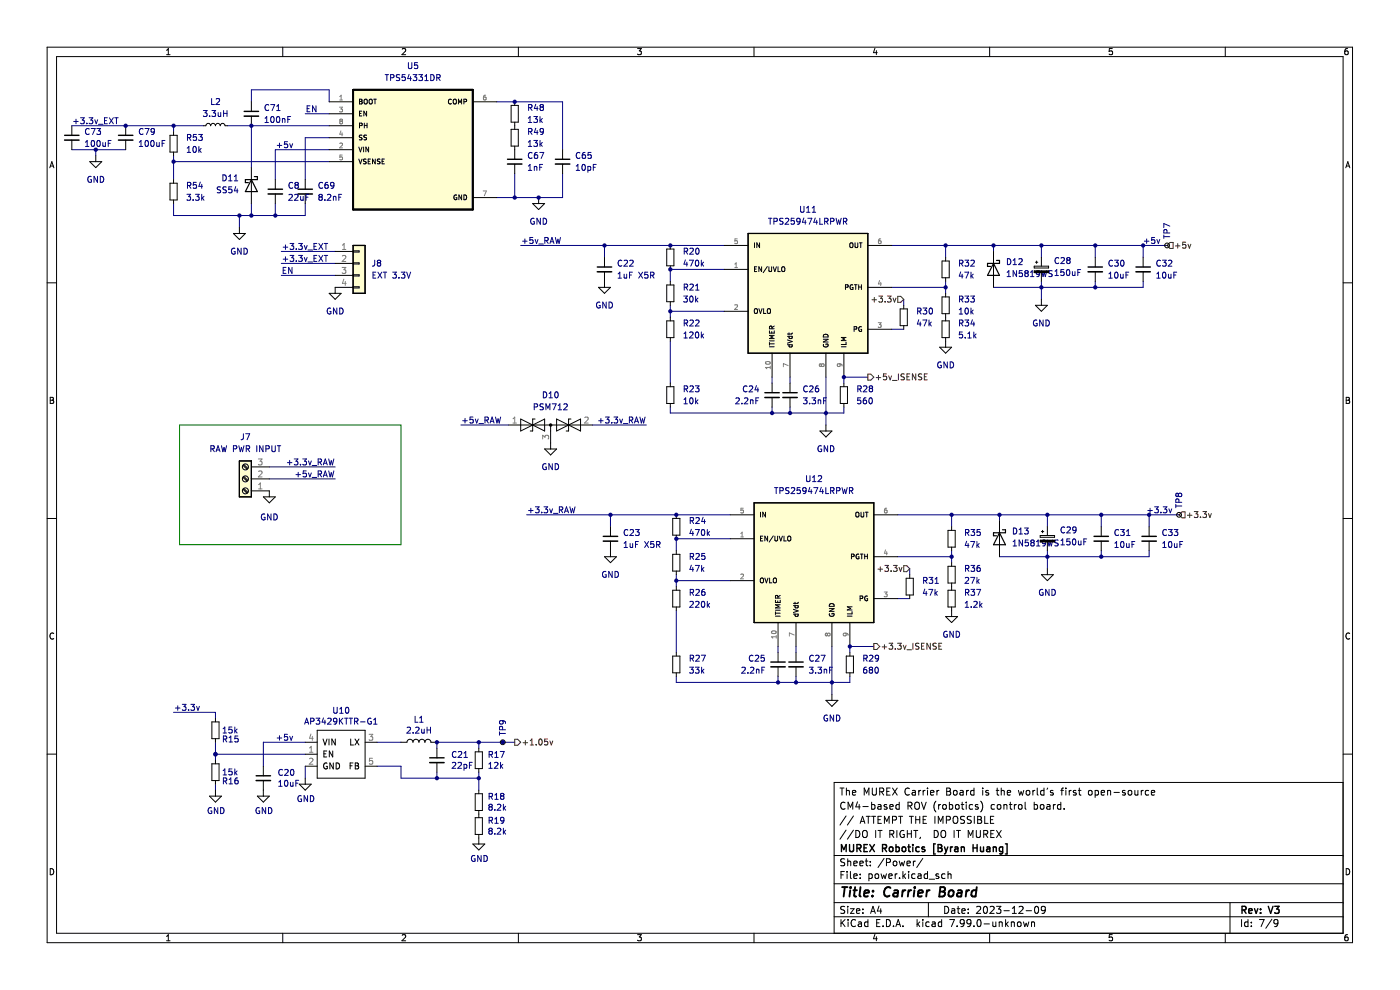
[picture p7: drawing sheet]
<svg xmlns="http://www.w3.org/2000/svg" width="297mm" height="210mm" viewBox="0 0 297 210" stroke-linecap="round" stroke-linejoin="round" font-family="sans-serif">
<g fill="none" stroke="#000" stroke-width=".21">
<path d="M10 10h276.9v190h-276.9zM12 12h272.9v186h-272.9zM35.3 11.6h.8M35.3 10.7l.4-.4v1.3M60 10v2M85.3 10.4l.5-.1 .3 .4-.8 .9h.8M110 10v2M135.2 10.3h.9l-.5 .5 .4 .1v.6l-.2 .1-.6-.1M160 10v2M185.6 10.2l-.3 1h.8M185.9 10.7v.9M209.9 10v2"/>
<path d="M236 10.3h-.7v.6h.6l.1 .6-.2 .1-.5-.1M259.9 10v2M285.9 10.3l-.4 .1-.2 .2v.8l.2 .2 .5-.1-.1-.6-.4-.1-.2 .2M10.6 35.6l.4-1.3 .4 1.3M10.7 35.2h.6M285.5 35.6l.4-1.3 .5 1.3M285.6 35.2h.6M10 60h2M284.9 60h2M10.7 84.3h.4l.2 .2-.2 .4 .2 .1 .1 .3-.2 .3h-.5zM10.7 84.9h.4M285.6 84.3h.4l.3 .2-.3 .4 .3 .1v.3l-.2 .3h-.5z"/>
<path d="M285.6 84.9h.4M10 110h2M284.9 110h2M11.4 134.4a.58 .58 0 0 0-.8 .5 .58 .58 0 0 0 .8 .5M286.3 134.4a.58 .58 0 0 0-.8 .5 .58 .58 0 0 0 .8 .5M10 160h2M284.9 160h2M178.2 167.2h.9M178.6 167.2v1.5M179.3 170.3a.71 .71 0 0 0-1 .5 .71 .71 0 0 0 .7 .9l.3-.2M179.5 176.1l-1.3 1.9M179.5 173.1l-1.3 1.9"/>
<path d="M179.6 167.8l.2-.1h.3l.1 1M179.6 167.2v1.5M179.9 171.7v-1.5l.5 1 .5-1v1.5M180.8 168.2l.8-.2-.1-.3h-.4l-.3 .2 .1 .7h.6M181.1 176.1l-1.3 1.9M181.1 173.1l-1.3 1.9M181.6 176.2a.76 .76 0 0 1 .8 .7 .76 .76 0 0 1-.8 .8zM181.9 170.1l-.3 1.1h.9M182.3 170.7v1M182.5 174.7l.5-1.5 .5 1.5M182.6 174.2h.7M183.1 176.4l.2-.2a.5 .5 0 0 1 .7 .5v.5a.5 .5 0 0 1-.5 .5 .5 .5 0 0 1-.5-.5z"/>
<path d="M183.1 171.1h1.1M183.3 168.7v-1.5l.5 1 .5-1v1.5M183.8 173.2h.8M184.2 173.2v1.5M184.9 170.7h.4l.3 .2-.1 .7h-.6M184.9 173.2h.9M184.9 170.2v1.5M185.1 167.2v1.2l.2 .3 .5-.1 .1-.2v-1.2M185.3 173.2v1.5M185.8 176.2v1.5M186.3 176.2h.8M186.3 170.7h.5l.1 1"/>
<path d="M186.3 173.9h.5M186.6 167.9h.7l.2-.2-.1-.4-.8-.1v1.5M186.7 176.2v1.5M186.9 171l-.5 .1-.2 .2 .2 .4 .5-.1M187 167.9l.5 .8M187 173.2h-.7v1.5h.7M187.6 174.7v-1.5l.5 1 .5-1v1.5M188.1 170.7h-.3l-.2 .2v.2l.5 .1v.4h-.5M188.1 167.9h.5M188.8 171.2l.7-.2-.1-.3h-.4l-.2 .2v.7h.6M188.8 176.9h.7l.1-.2v-.4l-.8-.1v1.5M188.8 167.2h-.7v1.5h.7"/>
<path d="M189.1 176.9l.5 .8M189.3 167.2l1 1.5M189.3 173.9h.8l.1-.2-.1-.4-.8-.1v1.5M190.3 176.2v1.5M190.3 167.2l-1 1.5M190.6 173.2h.9M190.8 170.7h-.5l-.2 .2 .1 .7h.6M190.8 170.2v1.5M191.1 173.2v1.5M191.8 176.2a.7 .7 0 0 0-.9 .7 .7 .7 0 0 0 .9 .7v-.6h-.2M192.5 176.2v1.5M192.5 176.9h.8"/>
<path d="M192.6 170.9h.7l.2-.2-.1-.4-.8-.1v1.5M192.9 167.3a.71 .71 0 0 0-1 .5 .71 .71 0 0 0 .7 .9l.3-.2M192.9 173.2h.9M193 170.9l.5 .8M193.3 176.2v1.5M193.3 173.2v1.5M193.6 167.7h.5l.1 1M193.8 176.2h.9M194.1 170.4l.3-.2a.5 .5 0 0 1 .7 .5v.5a.5 .5 0 0 1-.5 .5 .5 .5 0 0 1-.5-.5zM194.2 168l-.5 .1-.2 .2 .2 .4 .5-.1M194.3 176.2v1.5M194.3 173.2v1.5"/>
<path d="M194.3 173.9h.8M194.9 167.7v1M195.1 173.2v1.5M195.3 177.6l-.2 .3M195.3 167.7l-.4 .2M195.5 170.2l.5 1.5 .5-1.5M195.8 167.7v1M195.8 173.9h.5M196.3 167.7l-.5 .2M196.6 173.2h-.8v1.5h.8M196.8 167.2v.1M196.8 167.7v1"/>
<path d="M197.4 168.2l.7-.2-.1-.3h-.4l-.2 .2 .1 .7h.5M198.2 176.2a.76 .76 0 0 1 .9 .7 .76 .76 0 0 1-.9 .8zM198.3 173.2v1.5M198.5 169.9a1.72 1.72 0 0 0 0 2.3M198.8 167.7v1M199 174.7v-1.5l.5 1 .5-1v1.5M199.1 170.7v1M199.2 167.7l-.4 .2M199.5 170.7l-.4 .2M199.7 176.4l.3-.2a.5 .5 0 0 1 .6 .5v.5a.5 .5 0 0 1-.5 .5 .5 .5 0 0 1-.5-.5zM200 170.8l.3-.1 .4 .1 .1 .6-.2 .2-.3 .1-.3-.2zM200.8 173.9h.7l.1-.2-.1-.4-.7-.1v1.5"/>
<path d="M200.8 167.2h.5l.3 .2-.3 .5 .3 .1 .1 .4-.3 .3h-.6zM200.8 167.9h.5M201.4 170.7h.4l.3 .2-.1 .7h-.6M201.4 170.2v1.5M202.3 173.4l.2-.2a.5 .5 0 0 1 .7 .5v.5a.5 .5 0 0 1-.5 .5 .5 .5 0 0 1-.5-.5zM202.3 167.8l.2-.1 .5 .1v.6l-.1 .2-.4 .1-.2-.2zM202.4 176.2v1.5M202.8 170.7h.4l.3 .2v.5l-.3 .3-.4-.1-.1-.2zM202.9 176.2h.9M203.3 176.2v1.5M203.7 167.7h.6v1M203.9 170.7h.6"/>
<path d="M204.1 170.2v1.2l.4 .3M204.3 168l-.5 .1-.2 .2 .2 .4 .5-.1M204.6 173.2h-.6l-.2 .1v.4l.7 .3 .1 .4-.3 .3-.5-.1M205 170.2v.1M205 170.7v1M205 167.7v1M205.4 177.7v-1.5l.5 1 .5-1v1.5M205.5 167.7l-.5 .2M206 173.2h-.5l-.2 .1v.4l.6 .3 .1 .4-.2 .3-.6-.1M206.3 170.7h-.4l-.3 .2 .2 .7h.5M206.6 167.2v1.5M206.6 167.7h-.4l-.3 .2 .1 .7h.6"/>
<path d="M206.7 173.2v1.5M207.1 176.2v1.2l.3 .3 .4-.1 .2-.2v-1.2M207.4 173.2h.5l.3 .2-.3 .5 .3 .1 .1 .4-.3 .3h-.6zM207.4 173.9h.5M207.5 170.7h-.4l-.2 .2 .1 .2 .5 .1v.4h-.6M208 169.9a1.72 1.72 0 0 1 0 2.3M208.5 167.2v.1M208.5 167.7v1M208.7 176.9h.7l.1-.2v-.4l-.8-.1v1.5M208.9 173.2v1.5h.7M209 176.9l.5 .8M209.7 167.7h-.4l-.2 .2 .1 .2 .5 .1v.4h-.6"/>
<path d="M210.1 173.9h.5M210.2 176.9h.5M210.8 173.2h-.7v1.5h.7M210.9 176.2h-.7v1.5h.7M211 170.7h-.5l-.2 .2 .1 .7h.6M211.3 167.7h.6M211.4 176.2l1 1.5M211.5 167.2v1.2l.4 .3M211.7 170.7h.3l.3 .2v.5l-.3 .3-.3-.1-.2-.2zM212.4 167.8l.2-.1h.4v1M212.4 167.2v1.5M212.4 176.2l-1 1.5"/>
<path d="M213 170.8l.2-.1h.3l.1 1M213 170.7v1M213.7 168.2l.7-.2-.1-.3h-.4l-.2 .2 .1 .7h.5M214.1 170.7h.6M214.3 170.2v1.2l.4 .3M215.2 170.7v1M215.6 170.7l-.4 .2M216 167.7l.3 1 .3-.8 .3 .8 .3-1M216.1 170.8l.2-.1 .5 .1v.6l-.1 .2-.4 .1-.2-.2zM217.5 170.2v1.2l.2 .3M217.8 167.8l.2-.1 .4 .1 .1 .6-.2 .2-.3 .1-.2-.2zM219.1 167.7v1"/>
<path d="M219.4 170.7h.4l.3 .2-.1 .7h-.6M219.4 170.2v1.5M219.5 167.7l-.4 .2M220 167.2v1.2l.3 .3M220.8 170.7h.4l.3 .2v.5l-.3 .3-.4-.1-.1-.2zM221.5 167.7h-.5l-.2 .2 .1 .7h.6M221.5 167.2v1.5M222.1 170.7h.6l.1 1M222.3 167.2l-.2 .2M222.8 171l-.5 .1-.3 .2 .3 .4 .5-.1M223.4 167.7h-.4l-.2 .2 .1 .2 .5 .1v.4h-.6M223.5 170.7v1"/>
<path d="M223.9 170.7l-.4 .2M225 170.7h-.4l-.3 .2 .2 .7h.5M225 170.2v1.5M225 167.7h.6M225.6 167.2l-.3 .2v1.3M225.8 171.5v.2M226.1 167.2v.1M226.1 167.7v1M226.8 167.7v1M227.3 167.7l-.5 .2M228.3 167.7h-.4l-.2 .2 .1 .2 .5 .1v.4h-.6M228.8 167.7h.5"/>
<path d="M229 167.2v1.2l.3 .3M231 167.8l.2-.1 .4 .1 .1 .6-.2 .2-.3 .1-.2-.2zM232.3 167.7h.5l.2 .2-.1 .7h-.6M232.3 167.7v1.5M233.6 168.2l.7-.2v-.3h-.5l-.2 .2 .1 .7h.6M235 167.8l.2-.1h.3l.1 1M235 167.7v1M236.3 168.1h1.2M238.7 167.7h-.4l-.2 .2 .1 .2 .5 .1v.4h-.6M239.4 167.8l.2-.1 .4 .1 .1 .6-.1 .2-.4 .1-.2-.2zM240.8 167.7v.9l.4 .1 .2-.2M241.4 167.7v1"/>
<path d="M242.1 167.7v1M242.5 167.7l-.4 .2M243.7 167.7h-.4l-.3 .2 .1 .7h.6M244.3 168.2l.7-.2-.1-.3h-.4l-.2 .2v.7h.6M284.9 166h-107.9v32M10.7 184.3a.66 .66 0 0 1 .7 .6 .66 .66 0 0 1-.7 .7zM35.3 198.6l.4-.3v1.3M35.3 199.6h.8M60 198v2M85.3 198.4l.5-.1 .3 .3-.8 1h.8M110 198v2M135.2 198.3h.9l-.5 .5 .4 .1v.5l-.2 .2-.6-.2"/>
<path d="M160 198v2M177 194.5h107.9M177 191.5h107.9M177 187.5h107.9M177 181.5h107.9M178.4 185.6h.5M178.4 195.1v1.5M178.6 195.7l.7 .9M179.1 184.9h-.7v1.5M179.2 192.3h-.6l-.2 .1v.4l.7 .3 .1 .4-.3 .3-.6-.1M179.2 182.2h-.6l-.2 .1v.4l.7 .3 .1 .4-.3 .3-.6-.1M179.3 195.1l-.9 .8"/>
<path d="M179.7 184.9v.1M179.7 185.4v1M179.8 182.2v1.5M179.8 192.3v.1M179.8 192.8v1M179.8 182.8l.3-.1h.3l.1 1M179.9 195.1v.1M179.9 195.6v1M180.4 192.8h.8l-.8 1h.8M180.4 184.9v1.2l.2 .3M181.1 185.9l.7-.2v-.3h-.5l-.2 .2 .1 .7h.6M181.1 183.2l.7-.2v-.3h-.5l-.2 .2 .1 .7h.6"/>
<path d="M181.5 195.2a.71 .71 0 0 0-1 .5 .71 .71 0 0 0 .7 .9l.3-.2M181.7 193.3l.7-.2-.1-.3h-.4l-.2 .2 .1 .7h.5M182.1 195.6h.6l.1 1M182.4 183.2l.7-.2v-.3h-.5l-.2 .2 .1 .7h.6M182.5 186.2v.2M182.5 185.4v.2M182.8 195.9l-.5 .1-.2 .2 .2 .4 .5-.1M183.1 192.8v.2M183.1 193.6v.2M183.6 182.7h.5M183.8 182.2v1.2l.3 .3M184.1 195.6h-.4l-.3 .2 .2 .7h.5"/>
<path d="M184.1 195.1v1.5M184.3 185.4h.5l.3 .2-.2 .7h-.6M184.3 185.4v1.5M184.6 183.5v.2M184.6 182.7v.2M184.7 193.8l.5-1.5 .5 1.5M184.8 193.3h.8M185.6 198.2l-.3 .9h.8M185.7 185.5l.2-.1 .4 .1 .1 .6-.1 .2-.4 .1-.2-.2zM185.9 198.7v.9M186 195.8h.5M186.5 192.2l-.4 1.1h1"/>
<path d="M186.7 195.1h-.7v1.5h.7M186.8 192.8v1M186.9 185.4l.3 1 .3-.8 .3 .8 .3-1M187.3 196.4v.2M187.6 182.1l-1.3 1.9M188.1 195.1a.76 .76 0 0 1 .8 .7 .76 .76 0 0 1-.8 .8zM188.1 182.9h.7l.1-.2-.1-.4-.7-.1v1.5M188.6 185.9l.7-.2-.1-.3h-.4l-.2 .2v.7h.6M189.6 182.8l.2-.1 .4 .1 .1 .6-.2 .2-.3 .1-.2-.2zM189.6 196.4v.2M189.9 185.4v1M190.1 196.6l.5-1.5 .5 1.5"/>
<path d="M190.2 196.1h.7M190.3 185.4l-.4 .2M190.8 182.7l.3 1 .2-.8 .3 .8 .3-1M190.8 186.2v.2M191.6 196.4v.2M191.6 184.9v1.5M191.7 185.8l.4 .6M192.1 185.4l-.5 .5M192.4 183.2l.7-.2v-.3h-.5l-.2 .2 .1 .7h.6M192.8 184.9v.1M192.8 185.4v1M193.8 182.7v1"/>
<path d="M194.1 185.4h-.4l-.3 .2 .2 .7h.5M194.2 182.7l-.4 .2M194.6 195.1v1.5M194.7 196l.4 .6M194.8 185.4h.5l.1 1M195.1 195.6l-.5 .5M195.4 185.7l-.5 .1-.2 .2 .2 .4 .5-.1M195.8 182.1l-1.3 1.9M195.8 195.1v.1M195.8 195.6v1M196.8 185.4h-.5l-.2 .2 .1 .7h.6M196.8 184.9v1.5"/>
<path d="M197 191.5v3M197.1 186.5h1.2M197.1 195.6h-.4l-.3 .2 .2 .7h.5M197.8 195.6h.5l.1 1M198.4 195.9l-.5 .1-.2 .2 .2 .4 .5-.1M199.1 185.4h-.3l-.3 .2 .1 .2 .5 .1v.4h-.6M199.8 195.6h-.5l-.3 .2 .2 .7h.6M199.8 195.1v1.5M200.4 192.3a.76 .76 0 0 1 .9 .7 .76 .76 0 0 1-.9 .8zM200.5 185.4h-.5l-.2 .2 .1 .7h.6M201.1 185.5l.2-.1h.4l.1 1M201.1 184.9v1.5"/>
<path d="M201.5 195.1h1l-.7 1.5M201.9 192.8h.6v1M202.5 193.1l-.5 .1-.2 .2 .2 .4 .5-.1M203 192.8h.6M203 196.4v.2M203.3 192.3v1.2l.3 .3M204 193.3l.8-.2-.1-.3h-.4l-.3 .2 .1 .7h.6M204.5 195.7l-.2 .3h-.3l-.3-.3v-.4l.3-.2h.4l.1 .2a1 1 0 0 1-.4 1.3h-.3M205.4 193.6v.2M205.4 192.8v.2M206 195.7l-.3 .3h-.3l-.3-.3v-.4l.3-.2h.4l.2 .2a1 1 0 0 1-.5 1.3h-.2M206.6 196.4v.2"/>
<path d="M207.2 192.4l.6-.1 .2 .4-.9 1.1h.9M207.4 195.2l.2-.1a.8 .8 0 0 1 .5 .7 .8 .8 0 0 1-.5 .8l-.3-.6zM208.8 192.4l.2-.1a.8 .8 0 0 1 .5 .7 .8 .8 0 0 1-.5 .8l-.4-.6zM208.8 196h1.1M209.9 198v2M210 192.4l.6-.1 .3 .4-.9 1.1h.9M210.6 195.6l.1 .9 .3 .1 .3-.2M211.3 195.6v1M211.4 192.3h.9l-.5 .5 .5 .2v.6l-.3 .2-.6-.2M212 195.7l.2-.1h.3l.1 1M212 195.6v1M213 193.2h1.1"/>
<path d="M213.3 195.1v1.5M213.5 196l.4 .6M213.9 195.6l-.6 .5M214.5 195.7l.3-.1h.3l.1 1M214.5 195.6v1M214.8 193.8h.8M214.8 192.7l.4-.4v1.5M216 195.6h.3l.3 .2v.5l-.3 .3-.3-.1-.2-.2zM216.2 192.4l.6-.1 .2 .4-.9 1.1h.9M217.1 195.6l.3 1 .3-.8 .3 .8 .3-1M217.7 193.2h1.1M218.8 195.7l.2-.1h.4l.1 1"/>
<path d="M218.8 195.6v1M219.6 192.4l.2-.1a.8 .8 0 0 1 .6 .7 .8 .8 0 0 1-.6 .8l-.3-.6zM221.8 192.9l-.3 .3h-.3l-.3-.3v-.4l.3-.2h.4l.2 .2a1 1 0 0 1-.5 1.3h-.3M236 198.3h-.7v.6l.6-.1 .1 .6-.2 .2-.5-.2M259.9 198v2M260.9 191.5v6.5M263.4 195.1v1.5M264.7 195.6h-.4l-.3 .2 .2 .7h.5M264.7 195.1v1.5M265.5 196.4v.2M265.5 195.6v.2M267.2 195.1h1l-.7 1.5"/>
<path d="M269.8 195l-1.3 1.9M271.1 195.7l-.3 .3h-.3l-.3-.3v-.4l.3-.2h.5l.1 .2a1 1 0 0 1-.4 1.3h-.3M285.6 184.3a.66 .66 0 0 1 .7 .6 .66 .66 0 0 1-.7 .7zM285.9 198.3h-.4l-.2 .3v.7l.2 .3 .5-.2-.1-.6h-.4l-.2 .2"/>
</g>
<g fill="none" stroke="#000" stroke-width=".3">
<path d="M180.2 179.1v1.3l.3 .2h.4l.2-.2v-1.3M181.8 179.9h.7l.2-.3-.1-.3-.8-.2v1.5M182.2 179.9l.5 .7M183.3 179.9h.5M184 179.1h-.7v1.5h.7M184.5 179.1l1 1.5M185.5 179.1l-1 1.5M187.2 179.9h.7l.2-.3-.1-.3-.8-.2v1.5M187.6 179.9l.5 .7M188.7 179.8l.2-.2 .5 .2v.6l-.1 .2h-.4l-.2-.1zM190.1 179.7l.4-.1 .3 .3-.1 .7h-.6M190.1 179.1v1.5"/>
<path d="M191.4 179.8l.3-.2 .4 .2 .1 .6-.2 .2h-.3l-.3-.1zM192.6 179.6h.5M192.8 179.1v1.3l.3 .2M193.6 179.1v.2M193.6 179.6v1M195 179.7l-.4-.1-.3 .3 .1 .7h.6M196.1 179.7l-.3-.1-.2 .3v.2l.5 .1v.4h-.5M198.4 179h-.3v2.1h.3M199 179.1h.5l.3 .3-.3 .5 .3 .1 .1 .4-.3 .2h-.6zM199 179.9h.5M200.4 179.6l.3 1M201.1 179.6l-.4 1"/>
<path d="M201.6 179.6v1M202.1 179.6l-.5 .3M202.6 179.7h.5l.1 .9M203.9 179.8l.2-.2 .4 .1 .1 .9M203.9 179.6v1M206.4 179.9h.9M206.4 179.1v1.5M207.3 179.1v1.5M208 179.6l.1 1h.3l.2-.1M208.6 179.6v1M209.4 179.7h.5l.1 .9M210.7 179.8l.2-.2 .4 .1 .1 .9"/>
<path d="M210.7 179.6v1M212.7 179.7l-.4-.1-.3 .3 .1 .7h.6M212.7 179.6v1.3l-.3 .2h-.3M213.3 179h.3v2.1h-.3M178.5 180.6v-1.5l.5 1.1 .5-1.1v1.5M200.7 180.6l-.3 .5M203.2 180l-.5 .1-.2 .2 .2 .3h.5M210 180l-.5 .1-.2 .2 .2 .3h.5M263.5 193h.7l.1-.3v-.3l-.8-.2v1.5M263.8 193l.5 .7M264.9 193.2l.7-.1v-.3l-.5-.1-.2 .3 .1 .7h.6M266.1 192.7l.4 1 .3-1"/>
<path d="M267.4 193.6v.1M267.4 192.8v.2M269.1 192.2l.5 1.5 .5-1.5M270.4 192.2h.9l-.5 .6 .5 .2v.6l-.2 .1-.7-.1"/>
</g>
<g fill="none" stroke="#000" stroke-width=".4">
<path d="M178.6 188.2h1.2M179.2 188.2l-.2 2M180.4 188.8l-.2 1.4M180.5 188.2l-.1 .2M181 188.8h.8M181.4 188.2l-.2 1.7 .1 .2 .3 .1M182.6 188.2l-.3 1.7 .3 .3M183.3 189.5l1-.2v-.4h-.8l-.2 1 .2 .3 .6-.1M185.1 190v.2M185.2 188.9v.2M188.9 188.4a.88 .88 0 0 0-1 0 .88 .88 0 0 0-.3 .9 .69 .69 0 0 0 .3 .8 .69 .69 0 0 0 .8-.1M189.7 188.9h.8l-.1 1.3"/>
<path d="M190.5 189.3l-.7 .1a.4 .4 0 0 0-.3 .4 .4 .4 0 0 0 .2 .4l.7-.1M191.5 188.8l-.2 1.4M192.1 188.8l-.4 .1-.2 .3M192.8 188.8l-.2 1.4M193.3 188.8l-.4 .1-.2 .3M194 188.8l-.2 1.4M194.1 188.2l-.1 .2M194.8 189.5l.9-.2v-.4h-.8l-.2 1 .3 .3 .5-.1M196.7 188.8l-.2 1.4M197.2 188.8l-.4 .1-.2 .3M199.4 189.1h.6M199.5 188.2h.7l.2 .2 .1 .3-.5 .4 .3 .1a.58 .58 0 0 1-.3 1h-.8z"/>
<path d="M201.4 189l.1-.1a.5 .5 0 0 1 .8 .3l-.1 .6-.2 .3a.5 .5 0 0 1-.8-.3zM203.2 188.9h.8l-.1 1.3M204 189.3l-.7 .1a.4 .4 0 0 0-.3 .4 .4 .4 0 0 0 .2 .4l.7-.1M205 188.8l-.1 1.4M205.6 188.8l-.4 .1-.2 .3M207.1 188.9a.66 .66 0 0 0-1 .3v.6l.1 .3h.8M207.2 188.2l-.2 2"/>
</g>
<path d="M74.9 19.1h25.4v25.3h-25.4z" fill-rule="evenodd" fill="#fffed0"/>
<path d="M74.9 19.1h25.4v25.3h-25.4z" fill="none" stroke="#000" stroke-width=".41"/>
<path d="M74.9 52.1h2.6v10.1h-2.6z" fill-rule="evenodd" fill="#fffed0"/>
<path d="M74.9 52.1h2.6v10.1h-2.6z" fill="none" stroke="#000" stroke-width=".25"/>
<path d="M160 106.7h25.4v25.4h-25.4z" fill-rule="evenodd" fill="#fffed0"/>
<path d="M160 106.7h25.4v25.4h-25.4z" fill="none" stroke="#000" stroke-width=".25"/>
<path d="M158.7 49.5h25.4v25.4h-25.4z" fill-rule="evenodd" fill="#fffed0"/>
<path d="M158.7 49.5h25.4v25.4h-25.4z" fill="none" stroke="#000" stroke-width=".25"/>
<path d="M50.8 97.8h2.5v7.6h-2.5z" fill-rule="evenodd" fill="#fffed0"/>
<path d="M53.3 38.1l1.3 2.5h-2.5zM54 37.5h.6v.6h-2.5v.6h.6M74.9 52.1h2.6v10.1h-2.6zM158.7 49.5h25.4v25.4h-25.4zM210.8 55.9l1.2 2.5h-2.5zM211.4 55.2h.6v.7h-2.5v.6h.6M50.8 97.8h2.5v7.6h-2.5zM160 106.7h25.4v25.4h-25.4zM212 113l1.3 2.6h-2.5zM212.7 112.4h.6v.6h-2.5v.6h.6" fill="none" stroke="#000" stroke-width=".25"/>
<g fill="none" stroke="#000080" stroke-width=".21">
<path d="M86.6 13.3v1l.3 .3 .3-.1 .2-.2v-1M88.6 13.3h-.6l-.1 .6 .6-.1 .1 .6-.2 .2-.5-.2M15.2 31.8h11.5M15.2 26.7h28M15.6 25.8h1M16.1 25.3v.9M17.1 25h.8l-.4 .5 .3 .1v.5l-.2 .1-.5-.1M18.4 26.1v.1M18.9 25h.8l-.4 .5 .3 .1v.5l-.2 .1-.5-.1M18.9 27.4a.56 .56 0 0 0-.8 .5 .56 .56 0 0 0 .8 .5M19.3 27.3h.9l-.6 1.2M20.1 25.4l.3 .8 .3-.8"/>
<path d="M20.3 31.8v1.2M20.5 27.3h.8l-.4 .4 .4 .2v.5l-.2 .1-.6-.1M20.9 26.4h1M22.2 25.6h.4M22.8 25h-.6v1.2h.6M23.2 25l.8 1.2M24 25l-.8 1.2M24.3 25h.8M24.7 25v1.2M30.3 27.4a.56 .56 0 0 0-.8 .5 .56 .56 0 0 0 .8 .5M30.8 27.3h.8l-.5 1.2M32.8 27.8l-.3 .2h-.3l-.1-.6 .4-.1 .3 .2-.1 .7-.2 .3h-.3"/>
<path d="M36.8 26.7v1.2M36.8 33v5.1M36.8 34.3h33M39.8 29.2l.6-.1v-.5l-.6-.1v1.3M39.8 39.3h.6v-.5l-.6-.1v1.2M40.1 39.3l.4 .6M40.1 29.2l.4 .6M41.6 28.5h-.6v.6h.6v.6l-.1 .1-.5-.1M41.6 38.7h-.6v.6l.6-.1v.6l-.1 .1-.5-.1M42.1 28.5h.8l-.4 .5 .4 .1v.6l-.2 .1-.6-.1M42.5 38.6l-.3 .9h.8M42.8 39.1v.8"/>
<path d="M44.9 20.9v1.3h.6M45.9 21l.4-.1 .3 .4-.8 .9h.8M47.3 37.1a.64 .64 0 0 1 .7 .6 .64 .64 0 0 1-.7 .7zM48.2 26.7h21.6M48.5 38.4h.7M48.5 37.5l.4-.4v1.3M49.7 38.4h.7M49.7 37.5l.4-.4v1.3M53.3 21.6v-2.5h16.5v2.5M53.3 26.7v8.9M57 22.3a.56 .56 0 0 0-.8 .5 .56 .56 0 0 0 .8 .5M57.4 22.2h.9l-.6 1.2"/>
<path d="M58.7 23.4h.7M58.7 22.5l.4-.3v1.2M58.8 30.8h1M59.3 30.4v.9M61 30.1h-.6l-.1 .6 .6-.1 .1 .6-.2 .1-.5-.1M61.5 30.5l.3 .8 .3-.8M62.1 38.8a.56 .56 0 0 0-.8 .5 .56 .56 0 0 0 .8 .5M62.8 39.2l-.2-.2 .2-.3h.3l.2 .2-.2 .3M62.8 39.2l-.2 .3v.3l.2 .2 .4-.1 .1-.2v-.2l-.2-.3M62.8 39.2h.3M64.8 24.1h5M65.2 23h.4"/>
<path d="M65.8 22.4h-.6v1.3h.6M67 22.4v1.3l-.7-1.3v1.3M68.4 38.8a.56 .56 0 0 0-.8 .5 .56 .56 0 0 0 .8 .5M69.5 38.7h-.3l-.2 .3-.1 .7 .3 .3 .4-.2-.1-.6h-.3l-.3 .2M69.8 29.2h-5v8.9M69.8 31.8h-11.4v6.3M70.9 39.2l-.3 .3-.4-.1v-.6l.4-.1 .3 .2-.1 .8-.2 .2-.4 .1M105.4 21.6h13.9v10.2M109.2 36.8v5.1M112.1 22.8h.6l.1-.5-.7-.1v1.2M112.1 27.9h.6l.1-.5-.7-.1v1.2M112.4 27.9l.5 .6"/>
<path d="M112.4 22.8l.5 .6M112.9 32.5a.56 .56 0 0 0-.8 .5 .56 .56 0 0 0 .8 .5M113.7 27.2l-.3 .9h.7M113.7 22.1l-.3 .9h.7M114 22.6v.8M114 27.7v.8M114 32.3l-.4 .1-.2 .2v.8l.2 .2 .4-.1v-.6l-.4-.1-.2 .3M114.5 32.3h.8l-.5 1.3M114.8 22.7l-.2-.2 .2-.3h.2l.3 .2-.3 .3M114.8 22.7l-.2 .3v.3l.2 .1h.4l.1-.2v-.2l-.3-.3M114.8 22.7h.2M115.3 27.8l-.3 .2h-.3l-.1-.6 .4-.1 .3 .2-.1 .7-.2 .3h-.3"/>
<path d="M119.3 36.8v5.1h-13.9M123 32.5a.56 .56 0 0 0-.8 .5 .56 .56 0 0 0 .8 .5M124.1 32.3l-.3 .1-.2 .2-.1 .8 .3 .2 .4-.1-.1-.6-.3-.1-.3 .3M125.4 32.3h-.6l-.1 .6h.6l.1 .6-.2 .1-.5-.1M36.8 43.2v2.5h28v-2.5M50.8 45.7v2.6M53.3 43.2v2.5M58.4 43.2v2.5M59.7 55.9h11.4M59.7 58.4h11.4M59.7 53.3h11.4M60.1 55h.9"/>
<path d="M60.1 57.3h.4M60.1 52.4h.9M60.6 51.9v1M60.6 54.5v1M60.7 56.7h-.6v1.3h.6M61.5 51.6h.8l-.4 .5 .4 .1v.6l-.2 .1-.6-.1M61.5 54.2h.8l-.4 .5 .4 .1v.5l-.2 .2-.6-.2M62 56.7v1.3l-.8-1.3v1.3M62.9 55.3v.2M62.9 52.8v.1M63.3 51.6h.8l-.4 .5 .4 .1v.6l-.2 .1-.6-.1M63.3 54.2h.8l-.4 .5 .4 .1v.5l-.2 .2-.6-.2"/>
<path d="M64.6 54.6l.3 .9 .3-.9M64.6 52.1l.3 .8 .3-.8M65.3 55.6h1M65.3 53h1M66.6 54.8h.4M66.6 52.2h.4M67.2 51.6h-.6v1.3h.6M67.2 54.2h-.6v1.3h.6M67.6 54.2l.9 1.3M67.6 51.6l.9 1.3M68.5 54.2l-.9 1.3M68.5 51.6l-.9 1.3"/>
<path d="M68.8 51.6h.7M68.8 54.2h.7M69.1 51.6v1.3M69.1 54.2v1.3M79.5 55.2l-.1 1.1-.4 .2M80.3 55.7l-.3-.2 .3-.3h.2l.3 .2-.3 .3M80.3 55.7l-.3 .3 .1 .3 .2 .2 .3-.1 .2-.2v-.2l-.3-.3M80.3 55.7h.2M110.5 52.1h43.1M110.9 51.2h.9M111.3 50.7v.9M113 50.4h-.6v.6l.6-.1v.6l-.1 .1-.5-.1"/>
<path d="M113.5 50.8l.3 .8 .3-.8M114.3 51.8h1M115.6 51h.6v-.5l-.6-.1v1.2M115.9 51l.4 .6M116.7 51.6l.4-1.2 .4 1.2M116.8 51.3h.6M117.8 50.4l.3 1.2 .3-.9 .2 .9 .3-1.2M128.2 52.1v2.5M131.9 55.3a.56 .56 0 0 0-.8 .5 .56 .56 0 0 0 .8 .5M132.4 55.3l.5-.1 .2 .4-.8 .9h.8M133.6 55.3l.5-.1 .2 .4-.8 .9h.8M145.2 53.3h.6v-.5l-.6-.2v1.3"/>
<path d="M145.5 53.3l.4 .6M146.4 52.8l.4-.2 .3 .4-.8 .9h.8M147.7 52.8l.2-.2a.68 .68 0 0 1 .4 .7 .68 .68 0 0 1-.4 .6l-.3-.5zM153.6 57.1h-11.4v2.6M169.8 43.8v1l.3 .2h.3l.2-.2v-1M171.1 45h.7M171.1 44.1l.4-.3v1.2M172.3 45h.7M172.3 44.1l.4-.3v1.2M189.2 52.1h58.4M200.6 52.1v2.5M200.6 59.7v2.5"/>
<path d="M203.6 55.9l.6-.1v-.5l-.6-.1v1.3M203.9 55.9l.4 .6M204.7 55.2h.8l-.4 .5 .3 .1v.5l-.1 .2-.6-.2M206 55.3l.5-.1 .2 .3-.8 1h.8M210.8 52.1v1.2M213.7 54.9a.64 .64 0 0 1 .8 .6 .64 .64 0 0 1-.8 .6zM214.9 56.1h.8M214.9 55.2l.4-.3v1.2M216.1 55l.5-.1 .3 .3-.8 .9h.8M220.9 52.1v2.5M220.9 59.7v3.8M224.6 54.8a.56 .56 0 0 0-.8 .5 .56 .56 0 0 0 .8 .5"/>
<path d="M225.1 54.8l.5-.2 .2 .4-.8 .9h.8M226.5 55.2l-.2 .2 .1 .4 .1 .1 .4-.1 .1-.1v-.3l-.2-.2M226.5 55.2l-.2-.3 .2-.3h.3l.2 .3-.2 .3M226.5 55.2h.3M232.4 52.1v2.5M232.4 59.7v1.3M236 55.3a.56 .56 0 0 0-.8 .5 .56 .56 0 0 0 .8 .5M236.5 55.2h.7l-.4 .5 .4 .1v.5l-.2 .2-.5-.2M237.8 55.3l.2-.1a.68 .68 0 0 1 .5 .6 .68 .68 0 0 1-.5 .7l-.3-.5zM242.5 59.7v1.3h-31.7M242.5 52.1v2.5M242.8 51.2h.9"/>
<path d="M243.3 50.7v.9M244.9 50.4h-.6v.6l.6-.1v.6l-.1 .1-.5-.1M245.4 50.8l.3 .8 .3-.8M246.2 55.3a.56 .56 0 0 0-.8 .5 .56 .56 0 0 0 .8 .5M246.6 55.2h.8l-.4 .5 .3 .1v.5l-.1 .2-.6-.2M246.9 49.8v.8M246.9 50.2h1.3M247.6 49.4l-.1-.6h-.5l-.1 .6h1.3M247.9 55.3l.5-.1 .2 .4-.8 .9h.8M248.2 48l-1.3-.6v.9M142.2 64.8v2.5M142.2 72.4v8.9"/>
<path d="M142.2 66h11.4M145.2 60.9h.6v-.5l-.6-.1v1.2M145.2 68.5h.6v-.5l-.6-.1v1.3M145.5 60.9l.4 .6M145.5 68.5l.4 .7M146.4 68l.4-.1 .3 .3-.8 1h.8M146.4 60.4l.4-.1 .3 .3-.8 .9h.8M147.6 68l.5-.1 .2 .3-.8 1h.8M147.6 61.5h.7M147.6 60.6l.3-.3v1.2M163.8 80v1.3M167.6 80v1.3"/>
<path d="M175.2 80v10.2M184.1 80h-5.1v1.3M189.2 61h11.4M189.2 69.8h2.5M191.7 63.5v1.3M194.7 66l.6-.1v-.4l-.6-.2v1.3M195 66l.4 .6M195.8 65.3h.8l-.4 .5 .3 .1v.6l-.1 .1-.6-.1M197.2 65.5l.2-.2a.68 .68 0 0 1 .4 .7 .68 .68 0 0 1-.4 .6l-.3-.5zM203.6 68.5h.6v-.5l-.6-.1v1.3M203.6 63.5l.6-.1v-.5l-.6-.1v1.3M203.9 68.5l.4 .7"/>
<path d="M203.9 63.5l.4 .6M204.7 62.8h.8l-.4 .5 .3 .1v.6l-.1 .1-.6-.1M204.7 67.9h.8l-.4 .5 .3 .1v.5l-.1 .2-.6-.2M205.9 62.8h.8l-.4 .5 .3 .1v.6l-.1 .1-.6-.1M206.3 67.8l-.3 .9h.8M206.6 68.3v.9M51.6 92v1.1l-.5 .2M52.1 92h.9l-.6 1.3M57.1 99h14M61 98.1h.9M61.4 97.7v.9M62.4 97.4h.8l-.4 .4 .3 .2v.5l-.1 .1-.6-.1"/>
<path d="M63.7 98.5v.1M64.2 97.4h.8l-.4 .4 .4 .2v.5l-.2 .1-.6-.1M65 99.9h-.6l-.1 .6 .6-.1 .1 .6-.2 .2-.5-.2M65.4 97.8l.3 .8 .3-.8M66.2 98.7h1M67.5 98h.6l.1-.5-.7-.1v1.2M67.8 98l.4 .6M68.6 98.6l.4-1.2 .4 1.2M68.7 98.3h.6M69.7 97.4l.3 1.2 .3-.9 .2 .9 .3-1.2M69.7 99.9l.3 1.3 .3-.9 .2 .9 .3-1.3M97.8 90.2h10.1"/>
<path d="M98.2 89.2h.9M98.7 88.8v.9M100.3 88.5h-.6v.6l.6-.1v.6l-.1 .1-.5-.1M100.8 88.9l.3 .8 .3-.8M101.6 89.9h1M102.9 89.1h.6v-.5l-.6-.1v1.2M103.2 89.1l.4 .6M104 89.7l.4-1.2 .4 1.2M104.1 89.4h.6M105.1 88.5l.3 1.2 .3-.9 .2 .9 .3-1.2M115.3 83.1a.64 .64 0 0 1 .7 .7 .64 .64 0 0 1-.7 .6zM116.5 84.4h.7"/>
<path d="M116.5 83.5l.3-.4v1.3M117.8 83.2l.2-.1a.68 .68 0 0 1 .4 .7 .68 .68 0 0 1-.4 .6l-.3-.5zM125.7 90.2h11.4M127 89.2h1M127.5 88.8v.9M128.4 88.5h.8l-.4 .4 .4 .2v.5l-.2 .1-.6-.1M129.8 89.6v.1M130.3 88.5h.7l-.4 .4 .4 .2v.5l-.2 .1-.5-.1M131.5 88.9l.3 .8 .3-.8M132.2 89.9h1M133.5 89.1h.6l.1-.5-.7-.1v1.2M133.8 89.1l.4 .6"/>
<path d="M134.6 89.7l.4-1.2 .5 1.2M134.7 89.4h.6M135.8 88.5l.3 1.2 .2-.9 .2 .9 .3-1.2M142.2 86.3v1.3h36.8v-1.3M145.2 82.5h.6v-.5l-.6-.2v1.3M145.5 82.5l.4 .6M146.4 82l.4-.2 .3 .4-.8 .9h.8M147.5 81.8h.8l-.4 .5 .3 .2v.5l-.1 .1-.6-.1M158.5 82a.56 .56 0 0 0-.8 .5 .56 .56 0 0 0 .8 .5M159 82l.4-.1 .3 .3-.8 .9h.8M160.5 81.8l-.3 .9h.8M160.8 82.3v.8"/>
<path d="M163.8 86.3v1.3M167.6 86.3v1.3M171.3 82a.56 .56 0 0 0-.8 .5 .56 .56 0 0 0 .8 .5M171.8 82l.4-.1 .3 .3-.8 .9h.8M173.6 81.9h-.4l-.2 .3v.7l.2 .2 .4-.1v-.6l-.4-.1-.2 .3M182 82.5h.6v-.5l-.6-.2v1.3M182.3 82.5l.4 .6M183.2 82l.5-.2 .2 .4-.8 .9h.8M184.6 82.4l-.2 .2 .1 .4 .1 .1h.4l.1-.2v-.3l-.2-.2M184.6 82.4l-.2-.2 .2-.4h.3l.2 .3-.2 .3M184.6 82.4h.3M57.1 101.6h14"/>
<path d="M62.8 100.7h.9M63.3 100.2v1M65.4 100.3l.3 .9 .3-.9M66.2 101.3h1M67.5 100.6l.6-.1 .1-.5-.7-.1v1.3M67.8 100.6l.4 .6M68.6 101.2l.4-1.3 .4 1.3M68.7 100.8h.6M111.7 109.2h43.2M112.1 108.3h1M112.6 107.8v1M113.6 107.5h.8l-.5 .5 .4 .1v.6l-.2 .1-.5-.1"/>
<path d="M114.9 108.7v.1M115.4 107.5h.8l-.4 .5 .3 .1v.6l-.2 .1-.5-.1M116.6 107.9l.3 .9 .3-.9M117.4 108.9h1M118.7 108.2l.6-.1v-.5l-.6-.1v1.3M119 108.2l.4 .6M119.8 108.8l.4-1.3 .4 1.3M119.9 108.4h.6M120.9 107.5l.3 1.3 .2-.9 .3 .9 .3-1.3M129.5 109.2v2.5M133.2 112.4a.56 .56 0 0 0-.8 .6 .56 .56 0 0 0 .8 .5M133.7 112.4l.5-.1 .2 .4-.8 .9h.8"/>
<path d="M134.8 112.3h.8l-.4 .5 .3 .1v.6l-.1 .1-.6-.1M146.4 110.4h.6l.1-.5-.7-.1v1.3M146.4 118.1l.6-.1 .1-.5-.7-.1v1.3M146.7 118.1l.5 .6M146.7 110.4l.5 .7M147.6 109.9l.5-.1 .3 .3-.8 1h.8M147.6 117.5l.5-.1 .3 .4-.8 .9h.8M149.1 109.7l-.3 .9h.8M149.4 110.2v.9M149.5 117.4h-.6l-.1 .6 .6-.1 .1 .6-.2 .2-.5-.2M154.9 114.3h-11.4v2.5M171.1 100.9v1l.2 .3 .4-.1 .1-.2v-1"/>
<path d="M172.4 102.2h.7M172.4 101.3l.3-.4v1.3M173.6 101l.5-.1 .2 .4-.8 .9h.8M190.5 109.2h59.6M190.5 118.1h11.4M201.9 109.2v2.5M201.9 116.8v2.6M204.8 113l.6-.1 .1-.5-.7-.1v1.3M205.1 113l.5 .6M206 112.3h.8l-.5 .5 .4 .1v.6l-.2 .1-.5-.1M206 119.9h.8l-.5 .5 .4 .1v.6l-.2 .1-.5-.1M207.9 119.9l-.4 .1-.2 .2-.1 .8 .3 .2 .4-.1v-.6l-.4-.1-.3 .3"/>
<path d="M207.9 112.3h-.6l-.1 .6h.7v.6l-.2 .1-.5-.1M212 109.2v1.3M215 112a.64 .64 0 0 1 .7 .6 .64 .64 0 0 1-.7 .7zM216.2 113.3h.7M216.2 112.4l.4-.4v1.3M217.3 112h.8l-.4 .5 .4 .1v.6l-.2 .1-.6-.1M222.2 109.2v2.5M222.2 116.8v3.8M225.9 111.9a.56 .56 0 0 0-.8 .5 .56 .56 0 0 0 .8 .5M226.4 111.9l.4-.1 .3 .3-.8 .9h.8M228.3 112.3l-.3 .3-.3-.1-.1-.6 .4-.1 .3 .2-.1 .7-.2 .3h-.3M233.6 109.2v2.5"/>
<path d="M233.6 116.8v1.3M237.3 112.4a.56 .56 0 0 0-.8 .6 .56 .56 0 0 0 .8 .5M237.7 112.3h.8l-.4 .5 .3 .1v.6l-.1 .1-.6-.1M239 113.6h.7M239 112.7l.4-.4v1.3M243.5 108.3h1M243.8 116.8v1.3h-31.8M243.8 109.2v2.5M244 107.8v1M244.9 107.5h.8l-.4 .5 .4 .1v.6l-.2 .1-.6-.1M246.3 108.7v.1M246.8 107.5h.7l-.4 .5 .4 .1v.6l-.2 .1-.5-.1"/>
<path d="M247.5 112.4a.56 .56 0 0 0-.8 .6 .56 .56 0 0 0 .8 .5M247.9 112.3h.8l-.5 .5 .4 .1v.6l-.2 .1-.5-.1M248 107.9l.3 .9 .3-.9M249.1 112.3h.8l-.4 .5 .3 .1v.6l-.2 .1-.5-.1M249.4 107v.7M249.4 107.3h1.3M250 104.9l-.3-.3-.3 .3 .1 .3 .2 .1 .3-.2M250 104.9l.2-.3 .4 .1 .1 .2-.1 .3-.1 .1h-.4l-.1-.2M250 104.9v.2M250.1 106.6l-.1-.7h-.4l-.2 .7h1.3M143.5 121.9v2.5M143.5 129.5v8.9"/>
<path d="M143.5 123.2h11.4M146.4 125.7l.6-.1 .1-.5-.7-.1v1.3M146.4 139.6h.6l.1-.5-.7-.1v1.3M146.7 139.6l.5 .7M146.7 125.7l.5 .6M147.6 125.1l.5-.1 .3 .4-.8 .9h.8M147.6 139.1l.5-.1 .3 .3-.8 1h.8M148.8 139h.8l-.5 1.3M149.4 125l-.3 .1-.2 .2-.1 .7 .3 .3 .4-.1-.1-.6-.3-.1-.3 .2M159.7 139.1a.56 .56 0 0 0-.7 .5 .56 .56 0 0 0 .7 .5M160.2 139.1l.5-.1 .3 .4-.8 .9h.8M162.1 139h-.6l-.1 .6 .6-.1 .1 .6-.2 .2-.5-.2"/>
<path d="M165.1 137.1v1.3M168.9 137.1v1.3M172.5 139.1a.56 .56 0 0 0-.7 .5 .56 .56 0 0 0 .7 .5M173 139.1l.5-.1 .3 .4-.8 .9h.8M174.2 139h.8l-.5 1.3M176.5 137.1v10.2M183.2 139.6h.7v-.5l-.7-.1v1.3M183.5 139.6l.5 .7M184.5 139.1l.4-.1 .3 .3-.8 1h.8M185.4 137.1h-5.1v1.3M186.4 139.5l-.3 .3-.3-.1-.1-.6 .4-.1 .3 .2-.1 .8-.2 .2-.3 .1M190.5 127h2.5"/>
<path d="M193 120.6v1.3M195.9 123.1h.6l.1-.5-.7-.1v1.2M196.2 123.1l.5 .6M197.1 122.5h.8l-.4 .5 .3 .1v.5l-.2 .1-.5-.1M198.4 123.7h.7M198.4 122.8l.3-.3v1.2M204.8 125.7l.6-.1 .1-.5-.7-.1v1.3M204.8 120.6l.6-.1 .1-.4-.7-.2v1.3M205.1 125.7l.5 .6M205.1 120.6l.5 .6M206 125h.8l-.5 .5 .4 .1v.6l-.2 .1-.5-.1M207.2 125h.8l-.5 1.3"/>
<path d="M36.8 151.1h8.9v1.3M37.2 150.2h1M37.7 149.7v1M38.7 149.4h.8l-.5 .5 .4 .1v.6l-.2 .1-.5-.1M40 150.6v.1M40.5 149.4h.8l-.4 .5 .3 .1v.6l-.2 .1-.5-.1M41.7 149.8l.3 .9 .3-.9M45.7 160h19.1M45.7 157.4v3.9M47.4 156.8l.6-.1 .1-.5-.7-.1v1.3M47.7 156.8l.4 .6M48.6 156.5l.4-.4v1.3"/>
<path d="M48.6 157.4h.7M50.5 156.1h-.6l-.1 .6h.6l.1 .6-.2 .1-.5-.1M58.8 156.5h1M59.3 156.1v.9M61 155.8h-.6l-.1 .6 .6-.1 .1 .6-.2 .1-.5-.1M61.5 156.2l.3 .8 .3-.8M64.8 157.4h-8.9v5.1M70.8 150v1.1l.2 .2 .4-.1 .1-.1v-1.1M72.1 150.4l.3-.4v1.3M72.1 151.3h.7M73.4 150.2l.2-.2a.68 .68 0 0 1 .4 .7 .68 .68 0 0 1-.4 .6l-.3-.5zM80 157.4h5.1"/>
<path d="M88.1 151.9v1.3h.6M89 153.2h.8M89 152.3l.4-.4v1.3M96.7 159.5a.56 .56 0 0 0-.7 .5 .56 .56 0 0 0 .7 .5M97.2 159.5l.5-.1 .3 .4-.8 .9h.8M98.4 159.8l.4-.4v1.3M101.6 157.4v1.3M105 159.8l.3-.4v1.3M106 155.2v.7M106 155.6h1.2M106.1 159.4h.9l-.6 1.3M106.5 152.9l.2 .2v.4h-.6l-.1-.4 .2-.2h.7l.3 .2v.4"/>
<path d="M106.6 154.8v-.6l-.5-.1-.1 .7h1.2M109.2 157.4h-16.5v1.3M143.5 143.5v1.3h36.8v-1.3M165.1 143.5v1.3M168.9 143.5v1.3M45.7 166.3v1.3M47.4 165.7l.6-.1 .1-.5-.7-.1v1.3M47.7 165.7l.4 .6M48.6 166.3h.7M48.6 165.4l.4-.4v1.3M50.4 165l-.3 .1-.2 .2-.1 .7 .3 .3 .4-.1-.1-.6-.3-.1-.3 .2M59.9 163.3a.56 .56 0 0 0-.8 .5 .56 .56 0 0 0 .8 .6"/>
<path d="M60.4 163.3l.5-.1 .2 .4-.8 .9h.8M61.7 163.3l.2-.1a.68 .68 0 0 1 .5 .6 .68 .68 0 0 1-.5 .7l-.3-.5zM64.8 162.5v2.6M80 162.5h5.1v2.6h16.5M92.7 163.8v1.3M98.4 160.7h.8M101.6 163.8v3.8M103.8 160.1l.6-.1v-.5l-.6-.1v1.3M103.8 169l.6-.1v-.5l-.6-.1v1.3M103.8 174h.6v-.5l-.6-.1v1.2M104.1 169l.4 .6M104.1 174l.4 .6"/>
<path d="M104.1 160.1l.4 .6M105 168.7l.3-.4v1.3M105 160.7h.7M105 169.6h.7M105 173.7l.3-.3v1.2M105 174.6h.7M106.4 168.8l-.2-.2 .2-.3h.3l.2 .2-.2 .3M106.4 168.8l-.2 .3v.3l.2 .2 .4-.1 .1-.2v-.2l-.2-.3M106.4 168.8h.3M106.9 173.9l-.2 .3-.4-.1-.1-.6 .5-.1 .2 .2-.1 .7-.1 .3h-.4"/>
</g>
<path d="M38.1 90.2h47v25.4h-47z" fill="none" stroke="#008000" stroke-width=".21"/>
<g fill="none" stroke="#800000" stroke-width=".21">
<path d="M248.2 51.4h.7v1.3h-.7l-.6-.6zM249.4 52.2h.9M249.8 51.7v.9M251.5 51.4h-.6v.6l.6-.1v.6l-.1 .1-.5-.1M252 51.8l.3 .8 .3-.8M184.1 79.4h.6l.7 .6-.7 .6h-.6zM185 63.6h1M185.5 63.1v1M186.4 79.6v1M186.4 62.8h.8l-.4 .5 .4 .1v.6l-.2 .1-.6-.1M187.8 64v.1M188.1 79.3h-.7v.6h.6l.1 .6-.2 .1-.5-.1"/>
<path d="M188.3 62.8h.7l-.4 .5 .4 .1v.6l-.2 .1-.5-.1M188.5 79.7l.3 .9 .3-.9M189.5 63.2l.3 .9 .3-.9M190.5 62.9h.6l.6 .6-.6 .6h-.6zM190.6 79.3v1.3M191.9 79.4h-.7v.4l.5 .2 .2 .3-.3 .3-.5-.1M192.4 79.9h.4M193 79.3h-.6v1.3h.6M194.3 79.3v1.3l-.7-1.3v1.3M195.6 79.4h-.7v.4l.5 .2 .2 .3-.3 .3-.5-.1M196.1 79.9h.4M196.7 79.3h-.6v1.3h.6"/>
<path d="M185.9 80.1h.9M189.3 80.7h1M187.7 119.9h.8l-.4 .5 .3 .1v.6l-.1 .1-.6-.1M189.5 119.9h.8l-.4 .5 .3 .1v.6l-.1 .1-.6-.1M191.7 120h.7l.6 .6-.6 .7h-.7zM250.8 108.6h.6v1.2h-.6l-.7-.6zM251.9 109.3h1M252.4 108.8v1M253.4 108.5h.7l-.4 .5 .4 .1v.6l-.2 .1-.5-.1M254.7 109.7v.1M255.2 108.5h.8l-.5 .5 .4 .1v.6l-.2 .1-.5-.1M256.4 108.9l.3 .9 .3-.9"/>
<path d="M185.4 136.5h.6l.6 .6-.6 .7h-.6zM186.3 120.7h.9M186.7 120.2v1M187.1 137.2h1M187.6 136.7v1M188.6 136.4h.8l-.4 .5 .3 .1v.6l-.2 .1-.5-.1M189 121.1v.1M189.9 137.6v.1M190.4 136.4h.8l-.4 .5 .3 .1v.6l-.1 .1-.6-.1M190.7 120.4l.3 .8 .3-.8M191.6 136.9l.3 .8 .3-.8M192.4 137.8h1"/>
<path d="M193.7 136.4v1.3M194.9 136.5l-.6 .1v.3l.5 .3 .1 .3-.2 .2h-.5M195.5 137h.4M196.1 136.4h-.6v1.3h.6M197.4 136.4v1.3l-.8-1.3v1.3M198.6 136.5l-.6 .1v.3l.5 .3 .1 .3-.2 .2h-.5M199.2 137h.4M199.8 136.4h-.6v1.3h.6M109.2 156.8h.6l.7 .6-.7 .7h-.6zM111 157.5h.9M111.4 157.1v.9M112.5 158h.7"/>
<path d="M112.5 157.1l.3-.3v1.2M113.7 157.9v.1M114.4 156.9l.2-.1a.68 .68 0 0 1 .4 .6 .68 .68 0 0 1-.4 .6l-.3-.5zM116.2 156.8h-.6l-.1 .6 .6-.1 .1 .6-.2 .1-.5-.1M116.6 157.2l.4 .8 .3-.8"/>
</g>
<g fill="none" stroke="#000" stroke-width=".21">
<path d="M15.2 26.7v2M15.2 29.7v2.1M19 34.3h2.6l-1.3 1.3zM20.3 33v1.3M26.7 26.7v2M26.7 29.7v2.1M36.1 28.7h1.5v3.6h-1.5zM36.1 38.9h1.5v3.5h-1.5zM36.8 27.9v.8M36.8 32.3v.7M36.8 38.1v.8M43.2 26.7h.5a.51 .51 0 0 1 .5-.5 .51 .51 0 0 1 .5 .5 .51 .51 0 0 1 .5-.5 .51 .51 0 0 1 .5 .5 .51 .51 0 0 1 .5-.5 .51 .51 0 0 1 .5 .5 .51 .51 0 0 1 .5-.5 .51 .51 0 0 1 .5 .5h.5"/>
<path d="M53.3 21.6v2M53.3 24.6v2.1M53.3 35.6v7.6M58.4 38.1v2M64.8 38.1v2M69.8 21.6h5.1M69.8 31.8h5.1M69.8 24.1h5.1M69.8 29.2h5.1M69.8 34.3h5.1M69.8 26.7h5.1M76.1 31.2l.4 1 .3-1"/>
<path d="M76.1 33.7l.4 1.1 .3-1.1M76.3 21h.3l.2 .2-.2 .3 .2 .4-.1 .2h-.4zM76.3 26.7l.5-.1v-.4l-.5-.1v1M76.3 21.5h.3M76.3 24.1h.3M76.8 23.6h-.5v1h.5M76.8 28.7l-.5 .1a.42 .42 0 0 0 .5 .5l-.1 .3h-.5M77.1 31.2v1M77.3 26.1v1M77.3 26.6h.6M77.4 21.1l.5 .1v.5l-.2 .4-.4-.2-.1-.5zM77.7 33.8h-.6a.42 .42 0 0 0 .5 .6v.3h-.5"/>
<path d="M77.8 23.6v1l-.6-1v1M77.8 28.7l-.6 .1a.42 .42 0 0 0 .5 .5v.3h-.5M77.9 26.1v1M78.1 34.2h.3M78.2 31.2v1l-.6-1v1M78.4 21.1l.5 .1 .1 .5-.3 .4-.4-.2v-.5zM78.6 33.7h-.5v1.1h.5M79.3 21h.5M79.6 21v1.1M79.6 33.7v1.1l-.6-1.1v1.1M80.6 33.8h-.5a.42 .42 0 0 0 .5 .6l-.1 .3h-.5M81.1 34.2h.3"/>
<path d="M81.5 33.7h-.4v1.1h.4M95.8 21.1a.45 .45 0 0 0-.7 .4 .45 .45 0 0 0 .7 .5M96.3 21.1l.5 .1v.5l-.2 .4-.4-.2-.1-.5zM97.3 22.1v-1.1l.3 .8 .3-.8v1.1M98.4 21.6l.5-.1v-.4l-.5-.1v1.1M100.3 21.6h5.1M108.4 22.4h1.6v3.5h-1.6zM108.4 27.4h1.6v3.6h-1.6zM109.2 21.6v.8M109.2 25.9v1.5M109.2 31v2.8M109.2 34.8v2"/>
<path d="M119.3 31.8v2M119.3 34.8v2M36.8 42.4v.8M49.5 49.5h2.6l-1.3 1.3zM50.8 48.3v1.2M58.4 41.1v2.1M64.8 41.1v2.1M71.1 53.3h3.8M71.1 55.9h3.8M71.1 58.4h3.8M74.9 53.2h1.3v.3h-1.3zM74.9 55.7h1.3v.3h-1.3z"/>
<path d="M74.9 58.3h1.3v.2h-1.3zM96.9 41.4a.46 .46 0 0 0-.6 .5 .46 .46 0 0 0 .6 .4v-.4h-.2M97.9 41.4v1l-.5-1v1M98.4 41.4a.51 .51 0 0 1 .6 .5 .51 .51 0 0 1-.6 .5zM100.3 41.9h5.1M113 43.2h2.5l-1.2 1.2zM114.3 41.9v1.3M128.2 54.6v2M128.2 57.7v3.3M141.4 52.8h1.6v3.6h-1.6zM142.2 52.1v.7M142.2 56.4v.7"/>
<path d="M142.2 59.7v.7M153.6 57.1h5.1M153.6 52.1h5.1M160.1 57.1h.3M160.1 51.5v1M160.6 56.6h-.5v1h.5M161.1 51.5v1l-.5-1v1M161.6 56.6v1l-.6-1v1M162.8 56.5l-.9 1.3M163.1 56.6v.8l.2 .2 .4-.2v-.8M164 56.6l.4 1 .3-1M165 56.6v1h.5"/>
<path d="M166 56.6l.5 .1v.6l-.2 .3-.4-.1-.1-.6zM180.4 51.6l.5 .1 .1 .5-.3 .3-.4-.1v-.5zM181.4 51.5v.8l.2 .2 .4-.2v-.8M182.3 51.5h.6M182.6 51.5v1M184.1 52.1h5.1M199.8 55.4h1.6v3.5h-1.6zM200.6 54.6v.8M200.6 58.9v.8M210.8 53.3v7.7M219.4 56.5h3v.3h-3zM219.4 57.5h3v.3h-3z"/>
<path d="M219.7 55.6h.5M219.9 55.4v.5M220.9 54.6v1.9M220.9 57.8v1.9M232.4 54.6v2M232.4 57.7v2M242.5 54.6v2M242.5 57.7v2M247.6 52.1h.1M69.8 62.2h2.6l-1.3 1.3zM74.9 61h-3.8v1.2M74.9 60.8h1.3v.3h-1.3z"/>
<path d="M127 61h2.5l-1.3 1.2zM141.4 68.1h1.6v3.5h-1.6zM141.4 60.4h1.6v3.6h-1.6zM142.2 64v.8M142.2 67.3v.8M142.2 71.6v.8M153.6 66h5.1M160.2 65.5l.4 .1 .1 .6-.2 .3-.4-.2-.1-.5zM161 65.5l.3 1 .4-1M162 65.5v1h.5M162.9 65.5l.5 .1 .1 .6-.3 .3-.4-.2v-.5zM163.2 73.6h1"/>
<path d="M163.2 70.2v.5h1v-.5M163.2 72.6v.6M163.2 72.9h1M163.2 72.3h1M163.7 70.3v.4M163.8 69.7l-.1-.4-.4-.1-.1 .5h1M163.8 74.9v5.1M164.2 71.1h-1l.8 .4-.8 .3h1M164.2 69.2l-.4 .3M167 73.1h1.1M167 72.1l1.1 .4-1.1 .3M167 71.3h1.1"/>
<path d="M167.4 70.6v.4M167.4 71.3v.3l.2 .2 .4-.1v-.4M167.4 73.1v.3l.2 .2 .4-.1v-.4M167.6 74.9v5.1M168.1 70.6l-.2 .3h-.9M174.7 72h1l-1 .5h1M174.7 73a.46 .46 0 0 0 .5 .6 .46 .46 0 0 0 .4-.6h-.4v.2M174.7 71.1a.54 .54 0 0 1 .6-.2 .54 .54 0 0 1 .4 .6h-1zM175.2 74.9v5.1M178.5 73.6h1M179 74.9v5.1M179.4 60.9h.4l.1-.4-.5-.1v1"/>
<path d="M179.5 71.6h-1l.7 .3-.7 .4h1M179.5 72.6v.5h-1M180.9 60.4a.46 .46 0 0 0-.6 .5 .46 .46 0 0 0 .7 .4v-.3h-.2M181.2 69.8h.5v-.4l-.5-.1v1M181.2 60.4h.6M181.5 60.4v1M182.2 60.4v1M182.2 60.9h.5M182.7 69.3a.46 .46 0 0 0-.5 .5 .46 .46 0 0 0 .6 .4v-.3h-.2M182.7 60.4v1M184.1 61h5.1M184.1 69.8h5.1"/>
<path d="M191 65.5h1.5v3.6h-1.5zM191.7 64.8v.7M191.7 69.1v.7M199.3 73.7h2.6l-1.3 1.2zM199.8 63h1.6v3.5h-1.6zM199.8 68.1h1.6v3.5h-1.6zM200.6 62.2v.8M200.6 66.5v1.6M200.6 71.6v2.1M219.7 64.8h2.5l-1.3 1.2zM220.9 63.5v1.3M51.5 98.7l.9 .9"/>
<path d="M51.7 98.5l.9 .9M53.3 99h3.8M107.9 90.2h17.8M110.5 88.9l5 2.5v-2.5l-5 2.5zM113.5 88.9h-.5v2.5h-.5M115.5 95.2h2.6l-1.3 1.3zM116.8 90.2v5M118.1 88.9v2.5l5.1-2.5v2.5zM121.1 88.9h-.5v2.5h-.5M141.4 82h1.6v3.6h-1.6zM142.2 81.3v.7M142.2 85.6v.7"/>
<path d="M163.8 81.3v2M163.8 84.3v2M167.6 81.3v2M167.6 84.3v2M173.9 91.4h2.6l-1.3 1.3zM175.2 90.2v1.2M178.3 82h1.5v3.6h-1.5zM179 81.3v.7M179 85.6v.7M51.5 101.3l.9 .8M51.5 103.8l.9 .8M51.7 101.1l.9 .8"/>
<path d="M51.7 103.6l.9 .9M53.3 104.1h3.8v1.3M53.3 101.6h3.8M55.9 105.4h2.5l-1.3 1.3zM128.2 118.1h2.6l-1.3 1.3zM129.5 111.7v2.1M129.5 114.8v3.3M142.7 110h1.5v3.5h-1.5zM142.7 117.6h1.5v3.5h-1.5zM143.5 109.2v.8M143.5 113.5v.8M143.5 116.8v.8"/>
<path d="M154.9 114.3h5.1M154.9 109.2h5.1M161.3 114.2h.4M161.3 108.6v1.1M161.8 113.7h-.5v1h.5M162.4 108.6v1.1l-.6-1.1v1.1M162.8 113.7v1l-.5-1v1M164 113.7l-.8 1.3M164.4 113.7v.8l.2 .2 .4-.2v-.8M165.3 113.7l.3 1 .4-1M166.3 113.7v1h.5M167.2 113.8l.5 .1 .1 .5-.3 .3-.4-.1v-.5z"/>
<path d="M180.6 118.1l.5-.1 .1-.4-.6-.1v1.1M181.7 108.7l.5 .1v.5l-.2 .4-.4-.2-.1-.5zM182.2 117.6a.46 .46 0 0 0-.6 .5 .46 .46 0 0 0 .6 .4v-.4h-.2M182.5 117.5h.6M182.7 108.6v.9l.2 .2 .3-.2v-.9M182.8 117.5v1.1M183.4 117.5v1.1M183.4 118h.6M183.6 108.6h.6M183.9 108.6v1.1M184 117.5v1.1M185.4 118.1h5.1"/>
<path d="M185.4 109.2h5.1M201.1 112.5h1.5v3.6h-1.5zM201.9 111.7v.8M201.9 116.1v.7M201.9 119.4v.7M212 110.5v7.6M220.7 113.6h3v.4h-3zM220.7 114.6h3v.4h-3zM220.9 112.8h.5M221.2 112.5v.5M222.2 111.7v1.9M222.2 115v1.8"/>
<path d="M233.6 111.7v2.1M233.6 114.8v2M243.8 111.7v2.1M243.8 114.8v2M250.1 109.2h.1M142.7 125.2h1.5v3.6h-1.5zM142.7 139.2h1.5v3.5h-1.5zM143.5 121.1v.8M143.5 124.4v.8M143.5 128.8v.7M143.5 138.4v.8M154.9 123.2h5.1"/>
<path d="M161.4 122.7l.5 .1 .1 .5-.3 .3-.4-.1v-.5zM162.3 122.6l.3 1 .3-1M163.3 122.6v1h.5M164.2 122.7l.5 .1v.5l-.2 .3-.4-.1-.1-.5zM164.5 130.7h1M164.5 127.3v.5h1v-.5M164.5 129.8v.6M164.5 130.1h1M164.5 129.4h1M165 127.5v.3M165 126.9v-.5l-.4-.1-.1 .6h1M165.1 132.1v5"/>
<path d="M165.1 138.4v2M165.5 128.3h-1l.7 .3-.7 .4h1M165.5 126.3l-.5 .3M168.3 130.3h1M168.3 129.2l1 .4-1 .3M168.3 128.5h1M168.7 127.7v.4M168.7 128.5v.3l.1 .2 .5-.1v-.4M168.7 130.3v.3l.1 .1 .5-.1v-.3M168.9 132.1v5M168.9 138.4v2M169.3 127.7l-.1 .3h-.9"/>
<path d="M175.9 129.1h1l-1 .6h1M176 130.2a.46 .46 0 0 0 .4 .6 .46 .46 0 0 0 .4-.7h-.3v.2M176 128.2a.54 .54 0 0 1 .6-.1 .54 .54 0 0 1 .3 .5h-1zM176.5 132.1v5M179.5 139.2h1.6v3.5h-1.6zM179.7 130.7h1.1M180.3 132.1v5M180.3 138.4v.8M180.8 129.7v.5h-1.1M180.8 128.7h-1.1l.8 .4-.8 .3h1.1M182.5 127l.5-.1v-.4l-.5-.1v1M184 126.5a.46 .46 0 0 0-.6 .4 .46 .46 0 0 0 .7 .4v-.3h-.2"/>
<path d="M185.4 127h5.1M192.2 122.7h1.6v3.5h-1.6zM193 121.9v.8M193 126.2v.8M200.6 130.8h2.5l-1.2 1.3zM201.1 125.2h1.5v3.6h-1.5zM201.1 120.1h1.5v3.6h-1.5zM201.9 123.7v1.5M201.9 128.8v2M220.9 121.9h2.6l-1.3 1.3zM222.2 120.6v1.3M44.9 153.1h1.6v3.6h-1.6z"/>
<path d="M45.7 152.4v.7M45.7 156.7v.7M64.8 157.4h2.5M64.8 160h2.5M67.3 154.9h10.2v10.2h-10.2zM68.5 156.8l.5 1.2 .4-1.2M68.7 159.9h.4M69.3 159.3h-.6v1.3h.6M69.8 156.8v1.2M70.6 159.3v1.3l-.7-1.3v1.3M71.1 156.8v1.2l-.7-1.2v1.2M74.4 156.8v1.2h.6"/>
<path d="M75.3 156.8l.9 1.2M76.2 156.8l-.9 1.2M77.5 157.4h2.5M85.1 157.4h1.2a.63 .63 0 0 1 .7-.6 .63 .63 0 0 1 .6 .6 .63 .63 0 0 1 .6-.6 .63 .63 0 0 1 .7 .6 .63 .63 0 0 1 .6-.6 .63 .63 0 0 1 .6 .6 .63 .63 0 0 1 .7-.6 .63 .63 0 0 1 .6 .6h1.3M92.7 158.7v2.1M100.8 159.5h1.5v3.5h-1.5zM101.6 158.7v.8M106.7 157.4h.1M143.5 142.7v.8M165.1 141.5v2M168.9 141.5v2M175.2 148.6h2.6l-1.3 1.2z"/>
<path d="M176.5 147.3v1.3M180.3 142.7v.8M44.4 168.9h2.6l-1.3 1.2zM44.9 162h1.6v3.6h-1.6zM45.7 161.3v.7M45.7 165.6v.7M45.7 167.6v1.3M54.6 168.9h2.5l-1.2 1.2zM55.9 162.5v2.1M55.9 165.6v3.3M63.5 166.3h2.5l-1.2 1.3zM64.8 165.1v1.2"/>
<path d="M64.8 162.5h2.5M69.4 161.9a.58 .58 0 0 0-.8 .6 .58 .58 0 0 0 .8 .5v-.4h-.2M70.7 161.8v1.3l-.7-1.3v1.3M71.3 161.8a.64 .64 0 0 1 .7 .7 .64 .64 0 0 1-.7 .6zM74.3 162.4h.4M74.9 161.8h-.6v1.3M75.4 161.8h.4l.2 .3-.2 .3 .2 .2 .1 .3-.2 .2h-.5zM75.4 162.4h.4M77.5 162.5h2.5M92.7 161.8v2M100.3 179h2.5l-1.2 1.3zM100.8 168.4h1.5v3.5h-1.5z"/>
<path d="M100.8 173.4h1.5v3.6h-1.5zM101.6 163v.8M101.6 167.6v.8M101.6 171.9v1.5M101.6 177v2"/>
<circle cx="247.6" cy="52.1" r=".51"/>
<circle cx="52.1" cy="99" r=".63"/>
<circle cx="116.8" cy="90.2" r=".25"/>
<circle cx="52.1" cy="104.1" r=".63"/>
<circle cx="52.1" cy="101.6" r=".63"/>
<circle cx="250.1" cy="109.2" r=".51"/>
<circle cx="106.7" cy="157.4" r=".51"/>
</g>
<g fill="none" stroke="#000084" stroke-width=".21">
<path d="M81.7 15.8h.7M82.1 15.8v1.3M82.9 16.5l.6-.1v-.5l-.6-.1v1.3M84.8 15.9h-.7v.4l.6 .3 .1 .3-.2 .2-.5-.1M85.9 15.8h-.6v.6h.6v.6l-.1 .1-.5-.1M86.8 15.8l-.3 .9h.8M87.1 16.2v.9M87.6 15.8h.8l-.4 .5 .4 .1v.6l-.2 .1-.6-.1M88.8 15.8h.8l-.4 .5 .4 .1v.6l-.2 .1-.6-.1M90.1 17.1h.7M90.1 16.2l.4-.4v1.3M91.4 15.8a.64 .64 0 0 1 .7 .7 .64 .64 0 0 1-.7 .6z"/>
<path d="M92.7 16.5l.6-.1v-.5l-.6-.1v1.3M93 16.5l.4 .6M18.1 31.1h.8M18.1 30.2l.4-.4v1.3M19.3 37.5a.58 .58 0 0 0-.7 .6 .58 .58 0 0 0 .8 .5v-.5h-.2M19.5 29.9l.1-.1a.68 .68 0 0 1 .5 .6 .68 .68 0 0 1-.5 .7l-.3-.5zM20.7 29.9l.1-.1a.68 .68 0 0 1 .5 .6 .68 .68 0 0 1-.5 .7l-.3-.5zM20.7 37.4v1.3l-.7-1.3v1.3M21.3 37.4a.64 .64 0 0 1 .7 .6 .64 .64 0 0 1-.7 .7zM21.8 30.2l.1 .8 .5-.1M22.4 30.2v.9M23 30.4h.4"/>
<path d="M23.6 29.8h-.6v1.3M29.6 31.1h.7M29.6 30.2l.3-.4v1.3M30.9 29.9l.2-.1a.68 .68 0 0 1 .4 .6 .68 .68 0 0 1-.4 .7l-.3-.5zM32.1 29.9l.2-.1a.68 .68 0 0 1 .4 .6 .68 .68 0 0 1-.4 .7l-.3-.5zM33.2 30.2l.1 .8 .5-.1M33.8 30.2v.9M34.4 30.4h.4M35 29.8h-.6v1.3M39.7 32.3h.7M39.7 31.4l.4-.3v1.2M41 31.2l.2-.1a.68 .68 0 0 1 .5 .6 .68 .68 0 0 1-.5 .6l-.3-.5z"/>
<path d="M42.2 31.1v1.2M42.3 31.8l.4 .5M42.7 31.5l-.5 .5M43.1 23.4h.8l-.4 .5 .4 .1v.6l-.2 .1-.6-.1M44.5 24.6v.1M45 23.4h.7l-.4 .5 .4 .1v.6l-.2 .1-.5-.1M46.3 23.9v.8l.5-.1M46.8 39.7l-.7 .1v.3l.6 .3 .1 .3-.2 .2-.5-.1M46.8 23.9v.8M47.4 23.4v1.3M47.4 24h.8M48 39.7l-.6 .1v.3l.5 .3 .1 .3-.2 .2-.5-.1"/>
<path d="M48.2 23.4v1.3M49.2 39.6h-.6l-.1 .6h.6l.1 .6-.2 .1-.5-.1M50 39.6l-.3 .9h.8M56.2 26h.7M56.2 25.1l.4-.4v1.3M57.5 24.8l.2-.1a.68 .68 0 0 1 .5 .7 .68 .68 0 0 1-.5 .6l-.3-.5zM58.8 24.8l.1-.1a.68 .68 0 0 1 .5 .7 .68 .68 0 0 1-.5 .6l-.3-.5zM59.9 25.1v.9M59.9 25.3l.5-.1 .1 .8M61.1 25.3h.4M61.7 24.7h-.6v1.3M112.1 31.1h.7"/>
<path d="M112.1 25.1l.3-.4v1.3M112.1 30.2l.3-.4v1.3M112.1 35.2l.3-.3v1.2M112.1 26h.7M112.1 36.1h.7M113.2 29.8h.8l-.4 .5 .4 .1v.5l-.2 .2-.6-.2M113.2 24.7h.8l-.4 .5 .4 .1v.6l-.2 .1-.6-.1M113.4 35.3v.8M113.4 35.4h.4l.1 .7M114.5 35.5h.4M114.6 24.7v1.3M114.6 29.8v1.3"/>
<path d="M114.7 30.6l.3 .5M114.7 25.5l.3 .5M115 30.2l-.4 .5M115 25.1l-.4 .5M115.1 34.9h-.6v1.2M122.2 36.1h.8M122.2 35.2l.4-.3v1.2M123.6 35l.2-.1a.68 .68 0 0 1 .4 .6 .68 .68 0 0 1-.4 .6l-.3-.4zM124.7 35.4l.4-.1 .2 .2-.1 .6h-.5M124.7 35.3v1.3M125.9 35.5h.4M126.5 34.9h-.6v1.2"/>
<path d="M39.7 41.2h.7l-.4 .5 .4 .1v.6l-.2 .1-.5-.1M41 42.4v.1M41.5 41.2h.8l-.5 .5 .4 .1v.6l-.2 .1-.5-.1M42.8 41.2v1.3M42.9 42l.4 .5M43.3 41.6l-.5 .5M49.8 52.7a.58 .58 0 0 0-.7 .6 .58 .58 0 0 0 .8 .5v-.4h-.3M50.3 40.1v.8M51.1 52.6v1.3l-.7-1.3v1.3M51.8 52.6a.64 .64 0 0 1 .7 .7 .64 .64 0 0 1-.7 .6zM61.3 41.3l.5-.1 .2 .4-.8 .9h.8M62.5 41.3l.5-.1 .2 .4-.8 .9h.8"/>
<path d="M63.8 41.6v.8h.5M64.3 41.6v.9M64.9 41.8h.4M65.5 41.2h-.6v1.3M67.9 41.8l-.3-.3 .3-.3h.2l.3 .3-.3 .3M67.9 41.8l-.3 .2 .1 .4 .2 .1 .4-.1 .1-.1v-.3l-.3-.2M67.9 41.8h.2M68.9 42.4v.1M69.5 41.3l.4-.1 .3 .4-.8 .9h.8M70.7 41.6v.9M70.7 41.8l.5-.1 .1 .8M71.9 41.8h.4"/>
<path d="M72.5 41.2h-.6v1.3M79.1 58.3h.5M79.7 57.7h-.6v1.3h.6M80.2 57.7l.8 1.3M81 57.7l-.8 1.3M81.3 57.7h.7M81.7 57.7v1.3M83.3 57.7h.8l-.4 .5 .3 .1v.6l-.2 .1-.5-.1M84.6 58.9v.1M85.1 57.7h.8l-.4 .5 .3 .1v.6l-.1 .1-.6-.1M86.3 57.7l.4 1.3 .4-1.3M113.3 46.4a.58 .58 0 0 0-.7 .5 .58 .58 0 0 0 .8 .5v-.4h-.3"/>
<path d="M114.6 46.3v1.3l-.7-1.3v1.3M115.2 46.3a.64 .64 0 0 1 .8 .6 .64 .64 0 0 1-.8 .7zM131.1 59h.8M131.1 58.1l.4-.4v1.3M132.4 58.2l.1 .7h.4M132.9 58.2v.8M133.5 58.3h.5M134.2 57.7h-.7v1.3M135.5 57.7l.8 1.3M136.3 57.7l-.8 1.3M137.4 57.7h-.6v.6h.6v.6l-.2 .1-.4-.1M138 58.4l.6-.1 .1-.4-.7-.2v1.3"/>
<path d="M138.3 58.4l.4 .6M145.4 55.1l-.3 .9h.8M145.7 55.6v.9M146.2 55.2h.9l-.6 1.3M147.6 55.3l.2-.1a.68 .68 0 0 1 .5 .6 .68 .68 0 0 1-.5 .7l-.3-.5zM148.8 55.2v1.3M148.9 56l.4 .5M149.3 55.6l-.5 .5M163 46.3h.8M163.4 46.3v1.3M164.2 47l.6-.1v-.5l-.6-.1v1.3M166.1 46.4h-.6v.4l.5 .2 .1 .3-.2 .3-.5-.1"/>
<path d="M166.6 46.4l.5-.1 .2 .4-.8 .9h.8M168.5 46.3h-.6l-.1 .6 .6-.1 .1 .6-.2 .2-.5-.2M169.7 46.8l-.2 .3-.4-.1v-.6l.4-.1 .2 .2v.8l-.2 .2-.4 .1M170.5 46.2l-.3 .9h.8M170.8 46.7v.9M171.4 46.3h.8l-.5 1.3M172.9 46.2l-.3 .9h.8M173.2 46.7v.9M173.9 46.3v1.3h.6M174.9 47l.6-.1 .1-.5-.7-.1v1.3M175.2 47l.5 .6M176.2 47l.6-.1 .1-.5-.7-.1v1.3"/>
<path d="M177.4 46.3l.3 1.3 .2-.9 .2 .9 .3-1.3M178.9 47l.6-.1 .1-.5-.7-.1v1.3M179.2 47l.5 .6M203.8 57.7l-.3 .9h.8M204.1 58.1v.9M204.6 57.7h.9l-.5 1.3M206 57.7v1.3M206.1 58.5l.4 .5M206.5 58.1l-.5 .5M213.7 58.7h.7M213.7 57.8l.3-.4v1.3M215.7 57.4v1.3l-.8-1.3v1.3"/>
<path d="M216.9 57.4h-.6l-.1 .6h.6l.1 .6-.2 .1-.5-.1M217.6 58l-.2 .2 .1 .4 .1 .1 .4-.1 .1-.2v-.2l-.2-.2M217.6 58l-.2-.3 .2-.3h.3l.2 .2-.2 .4M217.6 58h.3M218.6 58.7h.7M218.6 57.8l.4-.4v1.3M220.6 58l-.3 .2-.4-.1v-.6l.4-.1 .3 .2-.1 .8-.2 .2-.4 .1M221 57.4l.3 1.3 .2-.9 .3 .9 .3-1.3M223.2 57.5h-.7v.4l.6 .2 .1 .3-.2 .3-.5-.1M223.8 58.4h.7M223.8 57.5l.4-.3v1.2M225.7 57.2h-.6l-.1 .6 .6-.1 .1 .6-.2 .1-.5-.1"/>
<path d="M226.4 57.3l.1-.1a.68 .68 0 0 1 .5 .6 .68 .68 0 0 1-.5 .6l-.3-.4zM227.5 57.6l.1 .8 .4-.1M228 57.6v.8M228.7 57.8h.4M229.3 57.2h-.6v1.2M235.2 59h.8M235.2 58.1l.4-.4v1.3M236.6 57.9l.2-.2a.68 .68 0 0 1 .4 .7 .68 .68 0 0 1-.4 .6l-.3-.5zM237.7 58.2l.1 .7h.5M238.3 58.2v.8M238.9 58.3h.4M239.5 57.7h-.6v1.3"/>
<path d="M245.4 59h.7M245.4 58.1l.4-.4v1.3M246.7 57.9l.2-.2a.68 .68 0 0 1 .5 .7 .68 .68 0 0 1-.5 .6l-.3-.5zM247.9 58.2v.7h.5M248.4 58.2v.8M249 58.3h.5M249.6 57.7h-.6v1.3M70.1 65.4a.58 .58 0 0 0-.7 .6 .58 .58 0 0 0 .8 .5v-.4h-.2M71.5 65.3v1.3l-.8-1.3v1.3M72.1 65.3a.64 .64 0 0 1 .7 .7 .64 .64 0 0 1-.7 .6zM127.3 64.1a.58 .58 0 0 0-.8 .6 .58 .58 0 0 0 .8 .5v-.4h-.2M128.6 64.1v1.2l-.7-1.2v1.2"/>
<path d="M129.2 64.1a.64 .64 0 0 1 .7 .6 .64 .64 0 0 1-.7 .6zM145 62.8h.8l-.4 .5 .4 .1v.6l-.2 .1-.6-.1M145.1 71.7h.7M145.1 70.8l.4-.4v1.3M146.3 70.5l.5-.1 .2 .4-.8 .9h.8M146.4 62.9l.2-.1a.68 .68 0 0 1 .4 .6 .68 .68 0 0 1-.4 .7l-.3-.5zM147.6 62.8v1.3M147.6 70.5l.2-.1a.68 .68 0 0 1 .5 .7 .68 .68 0 0 1-.5 .6l-.3-.5zM147.7 63.6l.4 .5M148.1 63.2l-.5 .5M148.8 70.4v1.3M148.9 71.2l.4 .5"/>
<path d="M149.3 70.8l-.5 .5M194.9 67.8l-.3 .9h.8M195.2 68.3v.9M195.8 67.9h.8l-.5 1.3M197.1 67.9v1.3M197.2 68.7l.4 .5M197.6 68.3l-.5 .5M199.6 76.8a.58 .58 0 0 0-.7 .6 .58 .58 0 0 0 .8 .5v-.4h-.2M201 76.8v1.2l-.8-1.2v1.2M201.6 76.8a.64 .64 0 0 1 .7 .6 .64 .64 0 0 1-.7 .6zM203.5 65.7l.4-.4v1.3M203.5 66.6h.7"/>
<path d="M204.2 70.4h-.6l-.1 .6h.6l.1 .6-.2 .1-.5-.1M204.8 71.6v.1M204.8 65.5l.2-.2a.68 .68 0 0 1 .5 .7 .68 .68 0 0 1-.5 .6l-.3-.5zM205.3 71.7h.7M205.3 70.8l.4-.4v1.3M206 65.3v1.3M206.1 66.1l.4 .5M206.5 65.8l-.5 .4M206.6 70.4v1.3M206.7 71.2l.4 .5M207.1 70.8l-.5 .5M220 67.9a.58 .58 0 0 0-.8 .6 .58 .58 0 0 0 .8 .5v-.4h-.2"/>
<path d="M221.3 67.9v1.3l-.7-1.3v1.3M221.9 67.9a.64 .64 0 0 1 .7 .6 .64 .64 0 0 1-.7 .7zM44.7 95.2l.6-.1 .1-.4-.7-.2v1.3M45 95.2l.5 .6M45.8 95.8l.5-1.3 .4 1.3M46 95.5h.6M47 94.5l.3 1.3 .2-.9 .3 .9 .3-1.3M49.5 95.2l.6-.1 .1-.4-.7-.2v1.3M50.7 94.5l.3 1.3 .2-.9 .3 .9 .3-1.3M52.2 95.2l.6-.1 .1-.4-.7-.2v1.3M52.5 95.2l.5 .6M54.5 94.5v1.3"/>
<path d="M55.8 94.5v1.3l-.7-1.3v1.3M56.4 95.2l.6-.1 .1-.4-.7-.2v1.3M57.7 94.5v1.1l.2 .2h.4l.1-.2v-1.1M58.8 94.5h.8M59.2 94.5v1.3M113.3 86.3h.6l.1-.5-.7-.1v1.2M115.3 85.7l-.7 .1v.3l.5 .3 .2 .3-.3 .2h-.5M115.8 86.9v-1.2l.4 .9 .5-.9v1.2M115.8 98.4a.58 .58 0 0 0-.7 .6 .58 .58 0 0 0 .8 .5v-.4h-.2M117.1 85.7h.9l-.6 1.2M117.2 98.4v1.2l-.8-1.2v1.2M117.8 98.4a.64 .64 0 0 1 .7 .6 .64 .64 0 0 1-.7 .6z"/>
<path d="M118.4 86l.4-.3v1.2M118.4 86.9h.7M119.6 85.8l.5-.1 .2 .3-.7 .9h.7M145.1 85.7h.7M145.1 84.8l.4-.4v1.3M146.4 84.5l.2-.1a.68 .68 0 0 1 .4 .6 .68 .68 0 0 1-.4 .7l-.3-.5zM147.6 84.4v1.3M147.7 85.2l.4 .5M148.1 84.8l-.5 .5M156.1 84.5l.5-.1 .2 .4-.7 .9h.7M157.4 85.5v.2M157.9 84.5l.5-.1 .3 .4-.8 .9h.8"/>
<path d="M159.2 84.8v.9M159.2 84.9h.5v.8M160.4 85h.4M161 84.4h-.6v1.3M170.4 84.4h.8l-.4 .5 .4 .1v.5l-.2 .2-.6-.2M171.8 85.5v.2M172.2 84.4h.8l-.4 .5 .4 .1v.5l-.2 .2-.6-.2M173.6 84.9h.5v.8M173.6 84.8v.9M174.2 94.6a.58 .58 0 0 0-.7 .6 .58 .58 0 0 0 .8 .5v-.4h-.2M174.7 85h.4M175.3 84.4h-.6v1.3"/>
<path d="M175.6 94.5v1.3l-.7-1.3v1.3M176.2 94.5a.64 .64 0 0 1 .7 .7 .64 .64 0 0 1-.7 .6zM182.6 84.4h-.6l-.1 .6 .6-.1 .1 .6-.2 .2-.5-.2M183.7 84.4h-.3l-.2 .3-.1 .7 .3 .3 .4-.2-.1-.6h-.3l-.3 .2M184.5 84.5l.1-.1a.68 .68 0 0 1 .5 .6 .68 .68 0 0 1-.5 .7l-.3-.5zM56.2 109.1a.58 .58 0 0 0-.8 .6 .58 .58 0 0 0 .8 .5v-.5h-.2M57.5 109v1.3l-.7-1.3v1.3M58.1 109a.64 .64 0 0 1 .7 .7 .64 .64 0 0 1-.7 .6zM132.4 116.1h.7M132.4 115.2l.4-.3v1.2M133.7 115.3v.8l.5-.1M134.2 115.3v.8"/>
<path d="M134.8 115.5h.4M135.4 114.9h-.6v1.2M136.8 114.9l.8 1.2M137.6 114.9l-.8 1.2M138.7 114.9h-.6l-.1 .6 .6-.1 .1 .6-.2 .1-.5-.1M139.3 115.5h.6l.1-.5-.7-.1v1.2M139.6 115.5l.4 .6M146.7 119.9l-.3 .9h.8M146.7 112.3l-.3 .9h.8M147 112.7v.9M147.5 119.9h.9l-.6 1.3M147.5 112.3h.9l-.6 1.3"/>
<path d="M148.8 119.9v1.3M149 112.4l.1-.1a.68 .68 0 0 1 .4 .7 .68 .68 0 0 1-.4 .6 .84 .84 0 0 1-.1-1.2zM150.1 112.3v1.3M150.2 113.1l.3 .5M150.5 112.7l-.4 .5M164.3 103.4h.7M164.7 103.4v1.3M165.5 104.1l.6-.1v-.4l-.6-.2v1.3M167.4 103.5l-.7 .1v.3l.6 .3 .1 .3-.3 .2-.4-.1M167.9 103.6l.5-.2 .2 .4-.8 .9h.8M169.7 103.4h-.6v.6h.6v.6l-.1 .1-.5-.1M171 104l-.2 .2h-.4l-.1-.6 .5-.2 .2 .3v.7l-.2 .2-.4 .1"/>
<path d="M171.8 103.4l-.3 .9h.8M172.1 103.9v.8M172.6 103.4h.9l-.6 1.3M174.2 103.4l-.3 .9h.8M174.5 103.9v.8M175.2 103.4v1.3h.6M176.2 104.1l.6-.1 .1-.4-.7-.2v1.3M176.5 104.1l.4 .6M177.5 104.1l.6-.1v-.4l-.6-.2v1.3M178.6 103.4l.3 1.3 .3-.9 .2 .9 .3-1.3M180.2 104.1l.6-.1 .1-.4-.7-.2v1.3M180.5 104.1l.4 .6"/>
<path d="M205.1 114.8l-.3 .9h.8M205.4 115.3v.8M205.9 114.9h.9l-.6 1.2M207.2 114.9v1.2M207.4 115.6l.3 .5M207.7 115.3l-.5 .5M214.9 115.8h.8M214.9 114.9l.4-.4v1.3M216.9 114.5v1.3l-.7-1.3v1.3M218.1 114.5h-.6v.6h.6v.6l-.1 .1-.5-.1M218.9 115.1l-.2 .2v.4l.2 .1h.4l.1-.2v-.3l-.2-.2M218.9 115.1l-.2-.3 .2-.3h.3l.2 .3-.2 .3"/>
<path d="M218.9 115.1h.3M219.9 115.8h.7M219.9 114.9l.3-.4v1.3M221.8 115.1l-.2 .2h-.4v-.6l.4-.2 .2 .3v.7l-.2 .3h-.4M222.2 114.5l.3 1.3 .3-.9 .2 .9 .3-1.3M224.5 114.6l-.7 .1v.3l.6 .3 .1 .3-.3 .2h-.4M225.1 115.6h.7M225.1 114.7l.3-.4v1.3M227 114.3h-.6l-.1 .6h.6l.1 .6-.2 .1-.5-.1M227.6 114.4l.2-.1a.68 .68 0 0 1 .4 .6 .68 .68 0 0 1-.4 .7l-.3-.5zM228.8 114.7v.8h.5M229.3 114.7v.9"/>
<path d="M229.9 114.9h.4M230.5 114.3h-.6v1.3M236.5 116.1h.7M236.5 115.2l.4-.3v1.2M237.8 115l.2-.1a.68 .68 0 0 1 .5 .6 .68 .68 0 0 1-.5 .6l-.3-.4zM239 115.3l.1 .8 .4-.1M239.5 115.3v.8M240.1 115.5h.5M240.7 114.9h-.6v1.2M246.7 116.1h.7M246.7 115.2l.3-.3v1.2M248 115l.2-.1a.68 .68 0 0 1 .4 .6 .68 .68 0 0 1-.4 .6l-.3-.4z"/>
<path d="M249.1 115.3l.1 .8 .5-.1M249.7 115.3v.8M250.3 115.5h.4M250.9 114.9h-.6v1.2M128.5 121.3a.58 .58 0 0 0-.7 .6 .58 .58 0 0 0 .8 .5v-.5h-.2M129.9 121.2v1.3l-.8-1.3v1.3M130.5 121.2a.64 .64 0 0 1 .7 .6 .64 .64 0 0 1-.7 .7zM146.4 127.7l.4-.1 .3 .3-.8 .9h.8M147 120.4v.8M147.6 127.7l.5-.1 .2 .3-.8 .9h.8M149 127.6h.1a.68 .68 0 0 1 .4 .6 .68 .68 0 0 1-.4 .6 .84 .84 0 0 1-.1-1.2zM149 120.7l.3 .5"/>
<path d="M149.3 120.4l-.5 .4M150.1 127.6v1.2M150.2 128.3l.3 .5M150.5 128l-.4 .5M196.2 125l-.3 .9h.8M196.5 125.4v.9M197 125h.9l-.6 1.3M198.4 125v1.3M198.5 125.8l.3 .5M198.8 125.4l-.4 .5M200.9 134a.58 .58 0 0 0-.7 .6 .58 .58 0 0 0 .8 .5v-.5h-.3M202.2 133.9v1.3l-.7-1.3v1.3"/>
<path d="M202.8 133.9a.64 .64 0 0 1 .8 .6 .64 .64 0 0 1-.8 .7zM204.8 128.8h.7M204.8 122.6l.5-.1 .2 .3-.8 .9h.8M204.8 127.9l.3-.3v1.2M205.9 122.5h.9l-.6 1.2M206 128.7v.1M206.6 127.7l.5-.1 .2 .3-.8 .9h.8M207.2 122.5v1.2M207.4 123.3l.3 .4M207.7 122.9l-.5 .5M207.9 127.6v1.2M208 128.3l.3 .5"/>
<path d="M208.3 128l-.4 .5M221.2 125.1a.58 .58 0 0 0-.7 .6 .58 .58 0 0 0 .8 .5v-.5h-.3M222.6 125v1.3l-.8-1.3v1.3M223.2 125a.64 .64 0 0 1 .7 .7 .64 .64 0 0 1-.7 .6zM47.3 155.5h.8M47.3 154.6l.4-.4v1.3M49.2 154.2h-.6l-.1 .6h.6l.1 .6-.2 .1-.5-.1M49.8 154.2v1.3M49.9 155l.4 .5M50.3 154.6l-.5 .5M64.6 153.6l.5-1.3 .4 1.3M64.8 153.2h.6"/>
<path d="M65.9 153l.6-.1 .1-.4-.7-.2v1.3M67.1 152.3h.7l-.4 .5 .4 .1v.6l-.2 .1-.5-.1M68.6 152.3l-.3 .9h.8M68.9 152.8v.8M69.5 152.5l.5-.2 .3 .4-.8 .9h.8M71.5 152.9l-.3 .2h-.3l-.1-.6 .4-.2 .3 .3-.1 .7-.2 .3h-.3M72 152.3v1.3M72.2 152.9l.5 .7M72.7 152.3l-.7 .8M73.1 152.3h.7M73.5 152.3v1.3M74.1 152.3h.7"/>
<path d="M74.4 152.3v1.3M75.2 153l.6-.1 .1-.4-.7-.2v1.3M75.5 153l.4 .6M76.5 153.1h1M78.7 152.4a.58 .58 0 0 0-.7 .6 .58 .58 0 0 0 .8 .5v-.4h-.3M79.3 153.6h.7M79.3 152.7l.3-.4v1.3M86.4 154.4l.5-.2 .2 .4-.8 .9h.8M87.6 155.4v.1M88.2 154.4l.5-.2 .2 .4-.8 .9h.8M89.5 154.7v.8l.5-.1M90 154.7v.8"/>
<path d="M90.6 154.2v1.3M90.6 154.8h.7M91.3 154.2v1.3M146.3 141.5h.8l-.4 .5 .3 .1v.6l-.2 .1-.5-.1M147.5 141.5h.8l-.4 .5 .3 .1v.6l-.1 .1-.6-.1M148.8 141.5v1.3M149 142.3l.3 .5M149.3 141.9l-.5 .5M157.4 141.7l.5-.2 .2 .4-.8 .9h.8M158.7 142.7v.1M159.2 141.7l.5-.2 .2 .4-.8 .9h.8M160.5 142.1l.5-.1v.8"/>
<path d="M160.5 142v.8M161.6 142.1h.4M162.2 141.5h-.6v1.3M171.7 141.5h.8l-.4 .5 .3 .1v.6l-.2 .1-.5-.1M173 142.7v.1M173.5 141.5h.8l-.4 .5 .3 .1v.6l-.1 .1-.6-.1M174.8 142.1l.5-.1 .1 .8M174.8 142v.8M175.5 151.7a.58 .58 0 0 0-.7 .6 .58 .58 0 0 0 .8 .5v-.4h-.3M176 142.1h.4M176.6 141.5h-.6v1.3M176.8 151.7v1.3l-.7-1.3v1.3"/>
<path d="M177.5 151.7a.64 .64 0 0 1 .7 .6 .64 .64 0 0 1-.7 .7zM183.8 141.5l-.4 .1-.2 .2v.8l.2 .2 .5-.1-.1-.6-.4-.1-.2 .2M184.6 142.1l-.2-.3 .2-.3h.3l.2 .3-.2 .3M184.6 142.1l-.2 .2 .1 .4 .1 .1 .4-.1 .1-.1v-.3l-.2-.2M184.6 142.1h.3M185.7 141.6l.2-.1a.68 .68 0 0 1 .4 .7 .68 .68 0 0 1-.4 .6l-.3-.5zM44.9 171.4a.58 .58 0 0 0-.8 .6 .58 .58 0 0 0 .8 .5v-.5h-.2M46.2 171.3v1.3l-.7-1.3v1.3M46.8 171.3a.64 .64 0 0 1 .7 .6 .64 .64 0 0 1-.7 .7zM47.3 163.5l.4-.4v1.3M47.3 164.4h.8M49.2 163.1h-.6l-.1 .6h.6l.1 .6-.2 .1-.5-.1"/>
<path d="M49.8 163.1v1.3M49.9 163.9l.4 .5M50.3 163.5l-.5 .5M55 171.4a.58 .58 0 0 0-.7 .6 .58 .58 0 0 0 .8 .5v-.5h-.3M56.4 171.3v1.3l-.8-1.3v1.3M57 171.3a.64 .64 0 0 1 .7 .6 .64 .64 0 0 1-.7 .7zM59.1 166.8h.8M59.1 165.9l.4-.4v1.3M60.5 165.6l.2-.1a.68 .68 0 0 1 .4 .7 .68 .68 0 0 1-.4 .6l-.4-.5zM61.6 165.9l.1 .8h.5M62.2 165.9v.9M62.8 166.1h.4"/>
<path d="M63.4 165.5h-.6v1.3M63.9 168.8a.58 .58 0 0 0-.7 .6 .58 .58 0 0 0 .8 .5v-.4h-.3M65.2 168.8v1.2l-.7-1.2v1.2M65.8 168.8a.64 .64 0 0 1 .8 .6 .64 .64 0 0 1-.8 .6zM96 161.8l.4-.1 .3 .4-.8 .9h.8M97.2 161.8l.5-.1 .2 .4-.8 .9h.8M98.4 162.2l.4-.1 .2 .3-.1 .5h-.5M98.4 162.1v1.3M99.6 162.3h.4M100.2 161.7h-.6v1.3M103.7 163h.7M103.7 162.1l.4-.4v1.3"/>
<path d="M103.9 171.1l-.2-.2 .2-.3h.3l.2 .2-.2 .3M103.9 171.1l-.2 .3 .1 .3 .1 .2 .4-.1 .1-.2v-.2l-.2-.3M103.9 176.2l-.2-.2 .2-.3h.3l.2 .2-.2 .3M103.9 176.2l-.2 .3 .1 .3 .1 .1h.4l.1-.2v-.2l-.2-.3M103.9 171.1h.3M103.9 176.2h.3M104.9 161.8l.5-.1 .2 .4-.7 .9h.7M105 171.7v.2M105 176.8v.1M105.5 170.7l.5-.1 .2 .4-.7 .9h.7M105.5 175.8l.5-.1 .2 .3-.7 .9h.7M106.2 161.7v1.3"/>
<path d="M106.3 162.5l.4 .5M106.7 162.1l-.5 .5M106.8 170.6v1.3M106.8 175.7v1.2M106.9 171.4l.4 .5M106.9 176.5l.4 .4M107.3 171l-.5 .5M107.3 176.1l-.5 .5M100.7 181.5a.58 .58 0 0 0-.7 .6 .58 .58 0 0 0 .8 .5v-.4h-.2M102.1 181.5v1.2l-.8-1.2v1.2M102.7 181.5a.64 .64 0 0 1 .7 .6 .64 .64 0 0 1-.7 .6z"/>
</g>
<g fill="none" stroke="#000" stroke-width=".33">
<path d="M13.7 29.7h3.1M25.1 29.7h3.1M51.8 24.6h3M107.7 34.8h3M117.8 34.8h3.1M56.9 41.1h3M63.2 41.1h3.1M126.7 57.7h3.1M230.8 57.7h3.1M241 57.7h3M162.3 84.3h3M166.1 84.3h3"/>
<path d="M128 114.8h3M232.1 114.8h3M242.3 114.8h3M163.5 141.5h3.1M167.3 141.5h3.1M54.3 165.6h3.1M91.2 161.8h3"/>
</g>
<g fill="none" stroke="#000" stroke-width=".3">
<path d="M13.7 28.7h3.1M25.1 28.7h3.1M51.8 23.6h3M107.7 33.8h3M117.8 33.8h3.1M56.9 40.1h3M63.2 40.1h3.1M126.7 56.6h3.1M230.8 56.6h3.1M241 56.6h3M162.3 83.3h3M166.1 83.3h3"/>
<path d="M128 113.8h3M232.1 113.8h3M242.3 113.8h3M163.5 140.4h3.1M167.3 140.4h3.1M54.3 164.6h3.1M91.2 160.8h3"/>
</g>
<path d="M219.4 57.6h3M220.7 114.8h3" fill="none" stroke="#000" stroke-width=".38"/>
<path d="M74.9 19.1h25.4v25.3h-25.4z" fill="none" stroke="#000" stroke-width=".41"/>
<g fill="none" stroke="#808080" stroke-width=".21">
<path d="M72 22.7h.7l-.4 .4 .3 .1v.5h-.6M72.1 21.2h.6M72.1 20.5l.3-.3v1M72.1 30.4l.4-.1 .2 .3-.7 .8h.7M72.3 25.7l-.2-.2 .2-.2 .4 .2-.2 .2M72.3 25.7l-.2 .2 .2 .4 .4-.2-.2-.4M72.3 25.7h.2M72.3 27.8l-.2 .7h.6M72.6 28.1v.7M72.6 32.9h-.5v.5l.5-.1v.5h-.5M103 20.2l-.4 .2v.6l.1 .2 .4-.1-.1-.5h-.3l-.1 .2M72.6 56.7h.8l-.5 .5 .4 .1v.6l-.2 .1-.5-.1"/>
<path d="M72.6 52.9h.8M72.6 52l.4-.4v1.3M72.6 54.3l.5-.1 .3 .4-.8 .9h.8M72.9 59.2l-.3 .9h.8M73.2 59.7v.8M102.5 40.5h.7l-.5 1M155.9 56.8h.6M155.9 56l.3-.3v1.1M156.4 50.7h-.5v.4h.5v.5h-.5M186.6 59.5l-.2 .7h.6M186.8 50.7l-.4 .2v.6l.1 .2 .4-.1-.1-.5h-.3l-.1 .1M186.8 59.9v.7"/>
<path d="M155.9 64.7l.4-.1 .2 .3-.7 .7h.7M162.4 76.8a.5 .5 0 0 1 .6-.2 .5 .5 0 0 1 .4 .5 .5 .5 0 0 1-.6 .2 .5 .5 0 0 1-.4-.5zM163.4 77.7v.5M163.4 77.9h-1l.3 .3M167.2 77.6l-1-.5v.7M174.2 77.4l-.1-.2-.3 .2 .2 .4 .2-.2M174.2 77.4l.2-.2 .4 .2-.2 .4-.4-.2M174.2 77.4v.2M178.1 77.2l.2 .2-.1 .3h-.5l-.1-.3 .2-.2h.6l.2 .5M186.3 68.4h.6l-.3 .4 .3 .1v.5h-.6M54.8 97.4h.8l-.4 .4 .3 .2v.5l-.1 .1-.6-.1M108.8 89.7h.8"/>
<path d="M108.8 88.8l.4-.3v1.2M115.1 93.1v-.8l.5 .5 .1-.4h.6l.1 .2-.1 .5M124.1 88.6l.4-.1 .3 .3-.8 .9h.8M54.9 103.7h.7M54.9 102.8l.3-.4v1.3M54.9 100l.5-.1 .2 .4-.8 .9h.8M157.1 113.9h.6M157.1 113.2l.3-.3v1M157.7 107.8h-.5l-.1 .5 .5-.1 .1 .5h-.6M187.9 116.6l-.3 .8h.7M188.1 107.8l-.4 .2-.1 .6 .2 .2 .4-.1-.1-.5h-.3l-.2 .2M188.1 117v.7"/>
<path d="M157.1 121.9l.4-.1 .2 .3-.6 .7h.6M163.7 134a.5 .5 0 0 1 .6-.3 .5 .5 0 0 1 .3 .6 .5 .5 0 0 1-.6 .2 .5 .5 0 0 1-.3-.5zM164.7 134.8v.6M164.7 135.1h-1l.2 .3M168.5 134.7l-1-.4v.6M175.5 134.5l-.2-.2-.2 .2 .2 .4 .2-.2M175.5 134.5l.2-.2 .4 .2-.2 .4-.4-.2M175.5 134.5v.2M179.3 134.3l.2 .2v.3h-.5l-.1-.3 .2-.2 .6 .1 .2 .4M187.6 125.6h.6l-.3 .4 .3 .1v.4h-.6M65.7 159.6h.7M65.7 158.7l.3-.4v1.3"/>
<path d="M66 155.7l-.3 .9h.7M66.3 156.2v.8M78.3 155.8h.8l-.4 .4 .3 .2v.5l-.2 .1-.5-.1M65.7 161l.4-.2 .3 .4-.8 .9h.8M79 160.8h-.6v.6h.6v.6l-.2 .1-.4-.1"/>
</g>
<circle cx="116.8" cy="90.2" r=".25" fill="#000"/>
<g fill="#000080">
<circle cx="210.8" cy="52.1" r=".46"/>
<circle cx="200.6" cy="52.1" r=".46"/>
<circle cx="200.6" cy="61" r=".46"/>
<circle cx="232.4" cy="52.1" r=".46"/>
<circle cx="212" cy="109.2" r=".46"/>
<circle cx="220.9" cy="52.1" r=".46"/>
<circle cx="242.5" cy="52.1" r=".46"/>
<circle cx="220.9" cy="61" r=".46"/>
<circle cx="232.4" cy="61" r=".46"/>
<circle cx="142.2" cy="66" r=".46"/>
<circle cx="142.2" cy="57.1" r=".46"/>
<circle cx="142.2" cy="52.1" r=".46"/>
<circle cx="109.2" cy="21.6" r=".46"/>
<circle cx="109.2" cy="41.9" r=".46"/>
<circle cx="128.2" cy="52.1" r=".46"/>
<circle cx="114.3" cy="41.9" r=".46"/>
<circle cx="201.9" cy="118.1" r=".46"/>
<circle cx="168.9" cy="144.8" r=".46"/>
<circle cx="165.1" cy="144.8" r=".46"/>
<circle cx="176.5" cy="144.8" r=".46"/>
<circle cx="143.5" cy="114.3" r=".46"/>
<circle cx="143.5" cy="109.2" r=".46"/>
<circle cx="180.3" cy="137.1" r=".46"/>
<circle cx="92.7" cy="157.4" r=".46"/>
<circle cx="143.5" cy="123.2" r=".46"/>
<circle cx="106.7" cy="157.4" r=".46"/>
<circle cx="92.7" cy="165.1" r=".46"/>
<circle cx="45.7" cy="160" r=".51"/>
<circle cx="101.6" cy="165.1" r=".46"/>
<circle cx="101.6" cy="157.4" r=".46"/>
<circle cx="201.9" cy="109.2" r=".46"/>
<circle cx="175.2" cy="87.6" r=".46"/>
<circle cx="167.6" cy="87.6" r=".46"/>
<circle cx="179" cy="80" r=".46"/>
<circle cx="163.8" cy="87.6" r=".46"/>
<circle cx="36.8" cy="26.7" r=".46"/>
<circle cx="26.7" cy="26.7" r=".46"/>
<circle cx="36.8" cy="34.3" r=".46"/>
<circle cx="53.3" cy="26.7" r=".46"/>
<circle cx="50.8" cy="45.7" r=".46"/>
<circle cx="53.3" cy="45.7" r=".46"/>
<circle cx="20.3" cy="31.8" r=".46"/>
<circle cx="233.6" cy="109.2" r=".46"/>
<circle cx="233.6" cy="118.1" r=".46"/>
<circle cx="222.2" cy="118.1" r=".46"/>
<circle cx="222.2" cy="109.2" r=".46"/>
<circle cx="243.8" cy="109.2" r=".46"/>
<circle cx="129.5" cy="109.2" r=".46"/>
<circle cx="58.4" cy="45.7" r=".46"/>
</g>
</svg>
